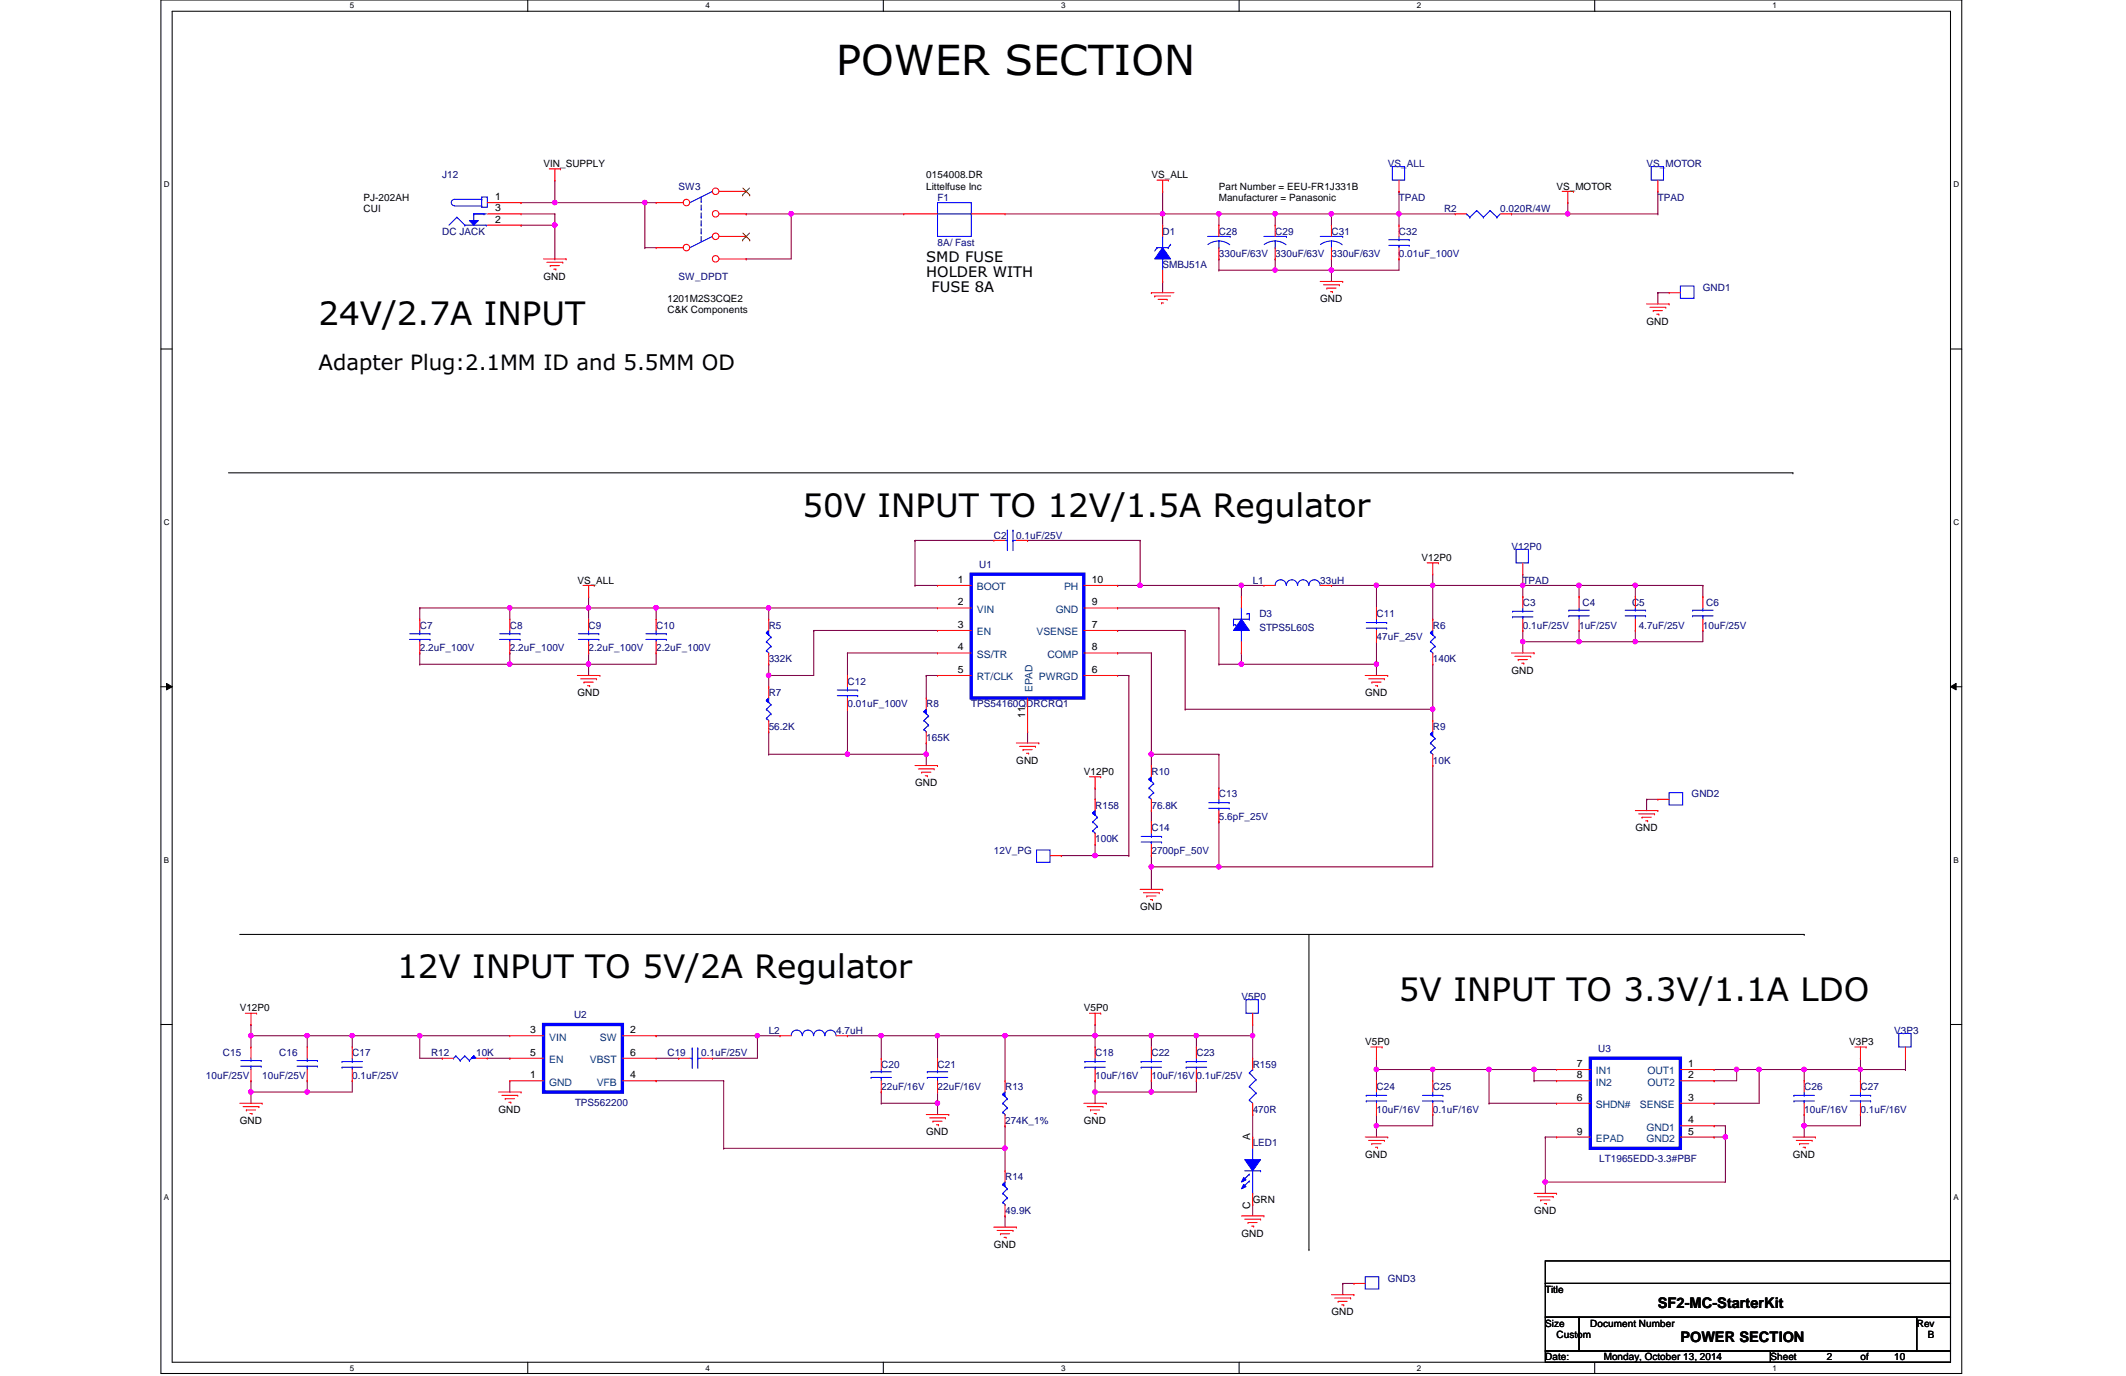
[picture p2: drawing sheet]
<svg xmlns="http://www.w3.org/2000/svg" width="432mm" height="279mm" viewBox="0 0 432 279" stroke-linecap="round" stroke-linejoin="round" font-family="sans-serif">
<defs><g id="words">
<text font-size="8.4" x="169.8" y="15.3">POWER SECTION</text>
<g font-size="6.6">
<text x="64.7" y="66">24V/2.7A INPUT</text>
<text x="163" y="104.9">50V INPUT TO 12V/1.5A Regulator</text>
<text x="80.7" y="198.6">12V INPUT TO 5V/2A Regulator</text>
<text x="284.1" y="203.2">5V INPUT TO 3.3V/1.1A LDO</text>
</g>
<text font-size="4.3" x="64.7" y="75.2">Adapter Plug:2.1MM ID and 5.5MM OD</text>
<g font-size="3">
<text x="188.1" y="53.3">SMD FUSE</text>
<text x="188.1" y="56.3">HOLDER WITH</text>
<text x="189.2" y="59.2">FUSE 8A</text>
<text x="336.7" y="265.6">SF2-MC-StarterKit</text>
<text x="341.3" y="272.5">POWER SECTION</text>
</g>
<g font-size="2.1">
<text x="100.6" y="40.6">1</text>
<text x="100.6" y="42.9">3</text>
<text x="100.6" y="45.2">2</text>
<text x="194.5" y="118.4">1</text>
<text x="221.7" y="118.4">10</text>
<text x="194.5" y="122.9">2</text>
<text x="221.7" y="122.9">9</text>
<text x="194.5" y="127.5">3</text>
<text x="221.7" y="127.5">7</text>
<text x="194.5" y="132.1">4</text>
<text x="194.5" y="136.7">5</text>
<text x="221.7" y="136.7">6</text>
<text x="221.7" y="132.1">8</text>
<text x="208.2" y="145.7" transform="rotate(-90 208.2 145.7)">11</text>
<text x="107.7" y="209.8">3</text>
<text x="128" y="209.8">2</text>
<text x="107.7" y="214.4">5</text>
<text x="128" y="214.4">6</text>
<text x="107.7" y="218.9">1</text>
<text x="128" y="218.9">4</text>
<text x="320.3" y="216.7">7</text>
<text x="320.3" y="218.9">8</text>
<text x="342.9" y="216.7">1</text>
<text x="342.9" y="218.9">2</text>
<text x="320.3" y="223.5">6</text>
<text x="342.9" y="223.5">3</text>
<text x="253.9" y="231.6" transform="rotate(-90 253.9 231.6)">A</text>
<text x="320.3" y="230.4">9</text>
<text x="342.9" y="228.1">4</text>
<text x="342.9" y="230.4">5</text>
<text x="253.9" y="245.4" transform="rotate(-90 253.9 245.4)">C</text>
</g>
<g font-size="2.1" fill="#004080">
<text x="198.4" y="119.8">BOOT</text>
<text x="216.1" y="119.8">PH</text>
<text x="198.4" y="124.4">VIN</text>
<text x="214.4" y="124.4">GND</text>
<text x="198.4" y="129">EN</text>
<text x="210.5" y="129">VSENSE</text>
<text x="198.4" y="133.6">SS/TR</text>
<text x="212.8" y="133.6">COMP</text>
<text x="198.4" y="138.1">RT/CLK</text>
<text x="209.7" y="140.6" transform="rotate(-90 209.7 140.6)">EPAD</text>
<text x="211" y="138.1">PWRGD</text>
<text x="111.5" y="211.3">VIN</text>
<text x="111.5" y="215.9">EN</text>
<text x="119.8" y="215.9">VBST</text>
<text x="121.8" y="211.3">SW</text>
<text x="111.5" y="220.4">GND</text>
<text x="121.2" y="220.4">VFB</text>
<text x="324.1" y="218.1">IN1</text>
<text x="324.1" y="220.4">IN2</text>
<text x="334.6" y="218.1">OUT1</text>
<text x="334.6" y="220.4">OUT2</text>
<text x="324.1" y="225">SHDN#</text>
<text x="333.1" y="225">SENSE</text>
<text x="324.1" y="231.9">EPAD</text>
<text x="334.4" y="229.6">GND1</text>
<text x="334.4" y="231.9">GND2</text>
</g>
<g font-size="2">
<text x="110.4" y="33.9">VIN_SUPPLY</text>
<text x="73.8" y="40.8">PJ-202AH</text>
<text x="188.1" y="36.2">0154008.DR</text>
<text x="188.1" y="38.5">Littelfuse Inc</text>
<text x="233.8" y="36.2">VS_ALL</text>
<text x="247.6" y="38.5">Part Number = EEU-FR1J331B</text>
<text x="247.6" y="40.8">Manufacturer = Panasonic</text>
<text x="316.1" y="38.5">VS_MOTOR</text>
<text x="73.8" y="43.1">CUI</text>
<text x="110.4" y="56.8">GND</text>
<text x="135.6" y="61.3">1201M2S3CQE2</text>
<text x="135.6" y="63.6">C&amp;K Components</text>
<text x="268.1" y="61.3">GND</text>
<text x="334.4" y="65.9">GND</text>
<text x="288.7" y="113.9">V12P0</text>
<text x="117.3" y="118.5">VS_ALL</text>
<text x="307" y="136.8">GND</text>
<text x="117.3" y="141.4">GND</text>
<text x="277.3" y="141.4">GND</text>
<text x="206.4" y="155.1">GND</text>
<text x="185.8" y="159.6">GND</text>
<text x="220.1" y="157.4">V12P0</text>
<text x="332.1" y="168.8">GND</text>
<text x="231.6" y="184.8">GND</text>
<text x="48.7" y="205.4">V12P0</text>
<text x="220.1" y="205.4">V5P0</text>
<text x="277.3" y="212.2">V5P0</text>
<text x="375.6" y="212.2">V3P3</text>
<text x="101.3" y="225.9">GND</text>
<text x="48.7" y="228.2">GND</text>
<text x="188.1" y="230.5">GND</text>
<text x="220.1" y="228.2">GND</text>
<text x="277.3" y="235.1">GND</text>
<text x="364.2" y="235.1">GND</text>
<text x="254.4" y="244.2">GRN</text>
<text x="252.1" y="251.1">GND</text>
<text x="311.6" y="246.5">GND</text>
<text x="201.8" y="253.4">GND</text>
<text x="313.9" y="262.5">Title</text>
<text x="270.4" y="267.1">GND</text>
<text x="313.9" y="269.4">Size</text>
<text x="323" y="269.4">Document Number</text>
<text x="389.3" y="269.4">Rev</text>
<text x="316.1" y="271.7">Custom</text>
<text x="391.6" y="271.7">B</text>
<text x="313.9" y="276.2">Date:</text>
<text x="325.8" y="276.2">Monday, October 13, 2014</text>
<text x="359.6" y="276.2">Sheet</text>
<text x="371" y="276.2">2</text>
<text x="377.9" y="276.2">of</text>
<text x="384.7" y="276.2">10</text>
</g>
<g font-size="2" fill="#000080">
<text x="281.9" y="33.9">VS_ALL</text>
<text x="334.4" y="33.9">VS_MOTOR</text>
<text x="89.8" y="36.2">J12</text>
<text x="137.8" y="38.5">SW3</text>
<text x="190.4" y="40.8">F1</text>
<text x="284.1" y="40.8">TPAD</text>
<text x="336.7" y="40.8">TPAD</text>
<text x="89.8" y="47.6">DC JACK</text>
<text x="236.1" y="47.6">D1</text>
<text x="247.6" y="47.6">C28</text>
<text x="259" y="47.6">C29</text>
<text x="270.4" y="47.6">C31</text>
<text x="284.1" y="47.6">C32</text>
<text x="293.3" y="43.1">R2</text>
<text x="304.7" y="43.1">0.020R/4W</text>
<text x="190.4" y="49.9">8A/ Fast</text>
<text x="247.6" y="52.2">330uF/63V</text>
<text x="259" y="52.2">330uF/63V</text>
<text x="270.4" y="52.2">330uF/63V</text>
<text x="284.1" y="52.2">0.01uF_100V</text>
<text x="137.8" y="56.8">SW_DPDT</text>
<text x="236.1" y="54.5">SMBJ51A</text>
<text x="345.9" y="59.1">GND1</text>
<text x="201.8" y="109.3">C2</text>
<text x="206.4" y="109.3">0.1uF/25V</text>
<text x="307" y="111.6">V12P0</text>
<text x="198.9" y="115.3">U1</text>
<text x="254.4" y="118.5">L1</text>
<text x="268.1" y="118.5">33uH</text>
<text x="309.3" y="118.5">TPAD</text>
<text x="255.8" y="125.3">D3</text>
<text x="279.6" y="125.3">C11</text>
<text x="309.3" y="123.1">C3</text>
<text x="321.4" y="123.1">C4</text>
<text x="331.5" y="123.1">C5</text>
<text x="346.5" y="123.1">C6</text>
<text x="85.3" y="127.6">C7</text>
<text x="103.5" y="127.6">C8</text>
<text x="119.5" y="127.6">C9</text>
<text x="133.3" y="127.6">C10</text>
<text x="156.1" y="127.6">R5</text>
<text x="255.8" y="128.1">STPS5L60S</text>
<text x="279.6" y="129.9">47uF_25V</text>
<text x="291" y="127.6">R6</text>
<text x="309.3" y="127.6">0.1uF/25V</text>
<text x="320.7" y="127.6">1uF/25V</text>
<text x="332.8" y="127.6">4.7uF/25V</text>
<text x="345.9" y="127.6">10uF/25V</text>
<text x="85.3" y="132.2">2.2uF_100V</text>
<text x="103.5" y="132.2">2.2uF_100V</text>
<text x="119.5" y="132.2">2.2uF_100V</text>
<text x="133.3" y="132.2">2.2uF_100V</text>
<text x="156.1" y="134.5">332K</text>
<text x="291" y="134.5">140K</text>
<text x="156.1" y="141.4">R7</text>
<text x="172.1" y="139.1">C12</text>
<text x="172.1" y="143.6">0.01uF_100V</text>
<text x="188.1" y="143.6">R8</text>
<text x="197.3" y="143.6">TPS54160QDRCRQ1</text>
<text x="156.1" y="148.2">56.2K</text>
<text x="291" y="148.2">R9</text>
<text x="188.1" y="150.5">165K</text>
<text x="291" y="155.1">10K</text>
<text x="233.8" y="157.4">R10</text>
<text x="247.6" y="161.9">C13</text>
<text x="343.6" y="161.9">GND2</text>
<text x="222.4" y="164.2">R158</text>
<text x="233.8" y="164.2">76.8K</text>
<text x="247.6" y="166.5">5.6pF_25V</text>
<text x="201.8" y="173.4">12V_PG</text>
<text x="222.4" y="171.1">100K</text>
<text x="233.8" y="168.8">C14</text>
<text x="233.8" y="173.4">2700pF_50V</text>
<text x="252.1" y="203.1">V5P0</text>
<text x="116.6" y="206.7">U2</text>
<text x="156.1" y="209.9">L2</text>
<text x="169.8" y="209.9">4.7uH</text>
<text x="384.7" y="209.9">V3P3</text>
<text x="45.3" y="214.5">C15</text>
<text x="56.7" y="214.5">C16</text>
<text x="71.5" y="214.5">C17</text>
<text x="87.5" y="214.5">R12</text>
<text x="96.7" y="214.5">10K</text>
<text x="135.6" y="214.5">C19</text>
<text x="142.4" y="214.5">0.1uF/25V</text>
<text x="222.4" y="214.5">C18</text>
<text x="233.8" y="214.5">C22</text>
<text x="243" y="214.5">C23</text>
<text x="324.6" y="213.6">U3</text>
<text x="41.8" y="219.1">10uF/25V</text>
<text x="53.3" y="219.1">10uF/25V</text>
<text x="71.5" y="219.1">0.1uF/25V</text>
<text x="179" y="216.8">C20</text>
<text x="179" y="221.4">22uF/16V</text>
<text x="190.4" y="216.8">C21</text>
<text x="190.4" y="221.4">22uF/16V</text>
<text x="204.1" y="221.4">R13</text>
<text x="222.4" y="219.1">10uF/16V</text>
<text x="233.8" y="219.1">10uF/16V0.1uF/25V</text>
<text x="254.4" y="216.8">R159</text>
<text x="279.6" y="221.4">C24</text>
<text x="291" y="221.4">C25</text>
<text x="366.4" y="221.4">C26</text>
<text x="377.9" y="221.4">C27</text>
<text x="116.8" y="224.6">TPS562200</text>
<text x="254.4" y="225.9">470R</text>
<text x="279.6" y="225.9">10uF/16V</text>
<text x="291" y="225.9">0.1uF/16V</text>
<text x="366.4" y="225.9">10uF/16V</text>
<text x="377.9" y="225.9">0.1uF/16V</text>
<text x="204.1" y="228.2">274K_1%</text>
<text x="254.4" y="232.8">LED1</text>
<text x="204.1" y="239.6">R14</text>
<text x="324.8" y="236">LT1965EDD-3.3#PBF</text>
<text x="204.1" y="246.5">49.9K</text>
<text x="281.9" y="260.2">GND3</text>
</g>
<g font-size="1.6">
<text x="71.1" y="1.7">5</text>
<text x="143.3" y="1.7">4</text>
<text x="215.5" y="1.7">3</text>
<text x="287.8" y="1.7">2</text>
<text x="360" y="1.7">1</text>
<text x="33.3" y="38">D</text>
<text x="396.7" y="38">D</text>
<text x="33.3" y="106.6">C</text>
<text x="396.7" y="106.6">C</text>
<text x="33.3" y="175.2">B</text>
<text x="396.7" y="175.2">B</text>
<text x="33.3" y="243.8">A</text>
<text x="396.7" y="243.8">A</text>
<text x="71.1" y="278.3">5</text>
<text x="143.3" y="278.3">4</text>
<text x="215.5" y="278.3">3</text>
<text x="287.8" y="278.3">2</text>
<text x="360" y="278.3">1</text>
</g>
</g></defs>
<path d="M32.7 0h365.7v278.9h-365.7zM35 2.3h361.2v274.3h-361.2z" fill="none" stroke="#000" stroke-width=".21"/>
<g fill="#fff">
<path d="M71.1 .3h.9v1.8h-.9z"/>
<path d="M71.1 276.9h.9v1.8h-.9z"/>
</g>
<path d="M107.2 0v2.3M107.2 276.6v2.3" fill="none" stroke="#000" stroke-width=".21"/>
<g fill="#fff">
<path d="M143.3 .3h.9v1.8h-.9z"/>
<path d="M143.3 276.9h.9v1.8h-.9z"/>
</g>
<path d="M179.4 0v2.3M179.4 276.6v2.3" fill="none" stroke="#000" stroke-width=".21"/>
<g fill="#fff">
<path d="M215.5 .3h.9v1.8h-.9z"/>
<path d="M215.5 276.9h.9v1.8h-.9z"/>
</g>
<path d="M251.7 0v2.3M251.7 276.6v2.3" fill="none" stroke="#000" stroke-width=".21"/>
<g fill="#fff">
<path d="M287.8 .3h.9v1.8h-.9z"/>
<path d="M287.8 276.9h.9v1.8h-.9z"/>
</g>
<path d="M323.9 0v2.3M323.9 276.6v2.3" fill="none" stroke="#000" stroke-width=".21"/>
<g fill="#fff">
<path d="M360 .3h.9v1.8h-.9z"/>
<path d="M360 276.9h.9v1.8h-.9z"/>
<path d="M33.3 36.6h1.1v1.8h-1.1z"/>
<path d="M396.7 36.6h1.2v1.8h-1.2z"/>
<path d="M33.3 105.2h1.1v1.8h-1.1z"/>
<path d="M396.7 105.2h1.2v1.8h-1.2z"/>
</g>
<path d="M32.7 70.9h2.3M396.2 70.9h2.2" fill="none" stroke="#000" stroke-width=".21"/>
<g fill="#fff">
<path d="M33.3 173.7h1v1.9h-1z"/>
<path d="M396.7 173.7h1.1v1.9h-1.1z"/>
</g>
<path d="M32.7 139.4h2.3M396.2 139.4h2.2" fill="none" stroke="#000" stroke-width=".21"/>
<path d="M33.8 138.8l1.2 .6-1.2 .7zM396.2 139.4l1.1-.6v1.3z" fill="#000"/>
<path d="M33.8 138.8l1.2 .6-1.2 .7zM396.2 139.4l1.1-.6v1.3z" fill="none" stroke="#000" stroke-width=".2"/>
<g fill="#fff">
<path d="M33.3 242.3h1v1.8h-1z"/>
<path d="M396.7 242.3h1.1v1.8h-1.1z"/>
</g>
<path d="M46.4 96h317.8M364.2 96h.1M48.7 189.7h317.7M265.9 189.7v64M366.4 189.7h.1M32.7 208h2.3M396.2 208h2.2M265.9 253.7h.1" fill="none" stroke="#000" stroke-width=".21"/>
<path d="M156.1 134.9h.1M156.1 123.4h.1M156.1 123.4v2.3M156.1 134.9v2.3M156.1 123.4h34.3" fill="none" stroke="#800040" stroke-width=".21"/>
<circle cx="156.1" cy="123.4" r=".45" fill="#f0f"/>
<circle cx="156.1" cy="123.4" r=".45" fill="none" stroke="#f0f" stroke-width=".21"/>
<path d="M119.5 121.2h.1M119.5 132.6h.1M119.5 134.9h.1M119.5 121.2v2.2M119.5 132.6v2.3M119.5 134.9h13.8M133.3 123.4h.1M133.3 123.4v2.3M133.3 123.4h22.8" fill="none" stroke="#800040" stroke-width=".21"/>
<circle cx="119.5" cy="134.8" r=".45" fill="#f0f"/>
<circle cx="119.5" cy="134.8" r=".45" fill="none" stroke="#f0f" stroke-width=".21"/>
<g fill="none" stroke="#800040" stroke-width=".21">
<path d="M133.3 132.6h.1M133.3 132.6v2.3M156.1 137.2h.1M165.3 128h.1M165.3 128v9.2h-9.2M165.3 128h25.1M172.1 132.6h.1M172.1 132.6h18.3M172.1 132.6v4.6M188.1 137.2h.1M188.1 137.2h2.3M188.1 137.2v4.5"/>
<path d="M156.1 148.6h.1M156.1 148.6v4.6M172.1 144h.1M172.1 153.2h.1M172.1 144v9.2M172.1 153.2h16M188.1 150.9h.1M188.1 153.2h.1M188.1 150.9v4.5"/>
</g>
<circle cx="188.1" cy="153.1" r=".45" fill="#f0f"/>
<circle cx="188.1" cy="153.1" r=".45" fill="none" stroke="#f0f" stroke-width=".21"/>
<g fill="none" stroke="#800040" stroke-width=".21">
<path d="M185.8 118.9h.1M185.8 109.7h.1M185.8 118.9h4.6M185.8 109.7v9.2M185.8 109.7h16M208.7 109.7h.1M208.7 109.7h22.9M231.6 109.7h.1M231.6 109.7v9.2M252.1 118.9h.1M252.1 118.9h4.6M252.1 118.9v2.3"/>
<path d="M227 123.4h.1M227 123.4h20.6M247.6 123.4h.1M247.6 134.9h.1M247.6 123.4v11.5M247.6 134.9h32M252.1 132.6h.1M252.1 134.9h.1M252.1 132.6v2.3M208.7 148.6h.1M208.7 148.6v2.3"/>
</g>
<circle cx="279.5" cy="134.8" r=".45" fill="#f0f"/>
<circle cx="279.5" cy="134.8" r=".45" fill="none" stroke="#f0f" stroke-width=".21"/>
<circle cx="252.1" cy="134.8" r=".45" fill="#f0f"/>
<circle cx="252.1" cy="134.8" r=".45" fill="none" stroke="#f0f" stroke-width=".21"/>
<path d="M291 118.9h.1M291 118.9h18.3" fill="none" stroke="#800040" stroke-width=".21"/>
<circle cx="309.3" cy="118.8" r=".45" fill="#f0f"/>
<circle cx="309.3" cy="118.8" r=".45" fill="none" stroke="#f0f" stroke-width=".21"/>
<circle cx="291" cy="118.8" r=".45" fill="#f0f"/>
<circle cx="291" cy="118.8" r=".45" fill="none" stroke="#f0f" stroke-width=".21"/>
<path d="M279.6 118.9h.1M279.6 118.9v4.5" fill="none" stroke="#800040" stroke-width=".21"/>
<circle cx="279.5" cy="118.8" r=".45" fill="#f0f"/>
<circle cx="279.5" cy="118.8" r=".45" fill="none" stroke="#f0f" stroke-width=".21"/>
<path d="M227 132.6h.1M227 132.6h6.8M233.8 132.6h.1M233.8 132.6v20.6M279.6 130.3h.1M279.6 134.9h.1M279.6 130.3v6.9" fill="none" stroke="#800040" stroke-width=".21"/>
<circle cx="233.8" cy="153.1" r=".45" fill="#f0f"/>
<circle cx="233.8" cy="153.1" r=".45" fill="none" stroke="#f0f" stroke-width=".21"/>
<path d="M233.8 153.2h.1M233.8 153.2h13.8M247.6 153.2h.1M247.6 153.2v6.8M233.8 164.6h.1M233.8 173.7h.1M233.8 164.6v2.3M233.8 173.7v2.3M247.6 166.9h.1M247.6 176h.1M247.6 166.9v9.1M247.6 176h43.4" fill="none" stroke="#800040" stroke-width=".21"/>
<circle cx="247.5" cy="176" r=".45" fill="#f0f"/>
<circle cx="247.5" cy="176" r=".45" fill="none" stroke="#f0f" stroke-width=".21"/>
<path d="M233.8 176h.1M233.8 176v4.6" fill="none" stroke="#800040" stroke-width=".21"/>
<circle cx="233.8" cy="176" r=".45" fill="#f0f"/>
<circle cx="233.8" cy="176" r=".45" fill="none" stroke="#f0f" stroke-width=".21"/>
<path d="M227 128h.1M227 128h13.7M240.7 128h.1M240.7 128v16M291 134.9h.1M291 134.9v9.1h-50.3M240.7 144h.1" fill="none" stroke="#800040" stroke-width=".21"/>
<circle cx="291" cy="144" r=".45" fill="#f0f"/>
<circle cx="291" cy="144" r=".45" fill="none" stroke="#f0f" stroke-width=".21"/>
<path d="M291 118.9h.1M291 116.6v2.3M156.1 153.2h.1M156.1 153.2h16M291 155.4h.1M291 155.4v20.6M233.8 176h.1M233.8 176h13.8" fill="none" stroke="#800040" stroke-width=".21"/>
<circle cx="172.1" cy="153.1" r=".45" fill="#f0f"/>
<circle cx="172.1" cy="153.1" r=".45" fill="none" stroke="#f0f" stroke-width=".21"/>
<path d="M119.5 123.4h.1M119.5 123.4h13.8" fill="none" stroke="#800040" stroke-width=".21"/>
<circle cx="133.2" cy="123.4" r=".45" fill="#f0f"/>
<circle cx="133.2" cy="123.4" r=".45" fill="none" stroke="#f0f" stroke-width=".21"/>
<circle cx="119.5" cy="123.4" r=".45" fill="#f0f"/>
<circle cx="119.5" cy="123.4" r=".45" fill="none" stroke="#f0f" stroke-width=".21"/>
<path d="M103.5 123.4h.1M103.5 123.4v2.3" fill="none" stroke="#800040" stroke-width=".21"/>
<circle cx="103.5" cy="123.4" r=".45" fill="#f0f"/>
<circle cx="103.5" cy="123.4" r=".45" fill="none" stroke="#f0f" stroke-width=".21"/>
<path d="M103.5 132.6h.1M103.5 132.6v2.3" fill="none" stroke="#800040" stroke-width=".21"/>
<circle cx="103.5" cy="134.8" r=".45" fill="#f0f"/>
<circle cx="103.5" cy="134.8" r=".45" fill="none" stroke="#f0f" stroke-width=".21"/>
<path d="M309.3 118.9h.1M309.3 116.6v2.3M309.3 118.9h11.4M85.3 123.4h.1M85.3 132.6h.1M85.3 123.4v2.3M85.3 132.6v2.3M309.3 130.3h.1M309.3 130.3v2.3M309.3 130.3h11.4" fill="none" stroke="#800040" stroke-width=".21"/>
<circle cx="309.3" cy="130.3" r=".45" fill="#f0f"/>
<circle cx="309.3" cy="130.3" r=".45" fill="none" stroke="#f0f" stroke-width=".21"/>
<path d="M309.3 128h.1M309.3 128v2.3M320.7 128h.1M320.7 128v2.3" fill="none" stroke="#800040" stroke-width=".21"/>
<circle cx="320.7" cy="130.3" r=".45" fill="#f0f"/>
<circle cx="320.7" cy="130.3" r=".45" fill="none" stroke="#f0f" stroke-width=".21"/>
<path d="M332.1 118.9h.1M332.1 118.9v2.3M332.1 118.9h13.8M345.9 118.9h.1M345.9 118.9v2.3M332.1 128h.1M332.1 128v2.3M345.9 128h.1M345.9 128v2.3" fill="none" stroke="#800040" stroke-width=".21"/>
<circle cx="332.1" cy="118.8" r=".45" fill="#f0f"/>
<circle cx="332.1" cy="118.8" r=".45" fill="none" stroke="#f0f" stroke-width=".21"/>
<path d="M332.1 130.3h.1M332.1 130.3h13.8" fill="none" stroke="#800040" stroke-width=".21"/>
<circle cx="332.1" cy="130.3" r=".45" fill="#f0f"/>
<circle cx="332.1" cy="130.3" r=".45" fill="none" stroke="#f0f" stroke-width=".21"/>
<path d="M227 118.9h.1M227 118.9h4.6M320.7 118.9h.1M320.7 118.9h11.4M85.3 123.4h.1M85.3 123.4h18.2M320.7 130.3h.1M320.7 130.3h11.4" fill="none" stroke="#800040" stroke-width=".21"/>
<circle cx="231.5" cy="118.8" r=".45" fill="#f0f"/>
<circle cx="231.5" cy="118.8" r=".45" fill="none" stroke="#f0f" stroke-width=".21"/>
<path d="M105.8 45.7h.1M105.8 45.7h6.9v6.9M112.7 52.6h.1M284.1 43.4h.1M284.1 43.4h11.5M270.4 118.9h.1M270.4 118.9h9.2M85.3 134.9h.1M85.3 134.9h18.2" fill="none" stroke="#800040" stroke-width=".21"/>
<circle cx="112.7" cy="45.7" r=".45" fill="#f0f"/>
<circle cx="112.7" cy="45.7" r=".45" fill="none" stroke="#f0f" stroke-width=".21"/>
<path d="M204.1 43.4h32M236.1 43.4h.1" fill="none" stroke="#800040" stroke-width=".21"/>
<circle cx="236.1" cy="43.4" r=".45" fill="#f0f"/>
<circle cx="236.1" cy="43.4" r=".45" fill="none" stroke="#f0f" stroke-width=".21"/>
<path d="M112.7 41.1h.1M112.7 41.1h18.3M236.1 43.4h.1M236.1 57.1h.1M236.1 43.4v2.3M236.1 57.1v2.3" fill="none" stroke="#800040" stroke-width=".21"/>
<circle cx="131" cy="41.1" r=".45" fill="#f0f"/>
<circle cx="131" cy="41.1" r=".45" fill="none" stroke="#f0f" stroke-width=".21"/>
<circle cx="112.7" cy="41.1" r=".45" fill="#f0f"/>
<circle cx="112.7" cy="41.1" r=".45" fill="none" stroke="#f0f" stroke-width=".21"/>
<path d="M236.1 38.9h.1M236.1 38.9v4.5M307 43.4h.1M318.4 41.1h.1M318.4 41.1v2.3h-11.4" fill="none" stroke="#800040" stroke-width=".21"/>
<circle cx="318.4" cy="43.4" r=".45" fill="#f0f"/>
<circle cx="318.4" cy="43.4" r=".45" fill="none" stroke="#f0f" stroke-width=".21"/>
<path d="M51 208h.1M51 210.3h.1M51 208v4.6M85.3 210.3h.1M85.3 210.3h18.2" fill="none" stroke="#800040" stroke-width=".21"/>
<circle cx="50.9" cy="210.3" r=".45" fill="#f0f"/>
<circle cx="50.9" cy="210.3" r=".45" fill="none" stroke="#f0f" stroke-width=".21"/>
<path d="M62.4 219.5h.1M62.4 219.5v2.2M51 221.7h.1M51 221.7v2.3M62.4 221.7h.1M62.4 221.7h9.1" fill="none" stroke="#800040" stroke-width=".21"/>
<circle cx="62.4" cy="221.7" r=".45" fill="#f0f"/>
<circle cx="62.4" cy="221.7" r=".45" fill="none" stroke="#f0f" stroke-width=".21"/>
<path d="M62.4 210.3h.1M62.4 210.3v2.3" fill="none" stroke="#800040" stroke-width=".21"/>
<circle cx="62.4" cy="210.3" r=".45" fill="#f0f"/>
<circle cx="62.4" cy="210.3" r=".45" fill="none" stroke="#f0f" stroke-width=".21"/>
<path d="M51 210.3h.1M51 210.3h11.4M71.5 219.5h.1M71.5 210.3h.1M71.5 210.3v2.3M71.5 219.5v2.2" fill="none" stroke="#800040" stroke-width=".21"/>
<circle cx="71.5" cy="210.3" r=".45" fill="#f0f"/>
<circle cx="71.5" cy="210.3" r=".45" fill="none" stroke="#f0f" stroke-width=".21"/>
<path d="M62.4 210.3h.1M62.4 210.3h9.1M133.3 214.9h4.5M137.8 214.9h.1M144.7 214.9h.1M153.8 210.3h.1M153.8 210.3v4.6h-9.1" fill="none" stroke="#800040" stroke-width=".21"/>
<circle cx="153.8" cy="210.3" r=".45" fill="#f0f"/>
<circle cx="153.8" cy="210.3" r=".45" fill="none" stroke="#f0f" stroke-width=".21"/>
<path d="M133.3 210.3h.1M133.3 210.3h25.1M158.4 210.3h.1M179 210.3h.1M179 210.3v4.6M190.4 210.3h.1M190.4 210.3h13.7" fill="none" stroke="#800040" stroke-width=".21"/>
<circle cx="179" cy="210.3" r=".45" fill="#f0f"/>
<circle cx="179" cy="210.3" r=".45" fill="none" stroke="#f0f" stroke-width=".21"/>
<path d="M190.4 210.3h.1M190.4 210.3v4.6" fill="none" stroke="#800040" stroke-width=".21"/>
<circle cx="190.4" cy="210.3" r=".45" fill="#f0f"/>
<circle cx="190.4" cy="210.3" r=".45" fill="none" stroke="#f0f" stroke-width=".21"/>
<path d="M190.4 224h.1M190.4 224v2.3" fill="none" stroke="#800040" stroke-width=".21"/>
<circle cx="190.4" cy="224" r=".45" fill="#f0f"/>
<circle cx="190.4" cy="224" r=".45" fill="none" stroke="#f0f" stroke-width=".21"/>
<g fill="none" stroke="#800040" stroke-width=".21">
<path d="M133.3 219.5h.1M133.3 219.5h13.7M147 219.5h.1M147 219.5v13.7M204.1 210.3h.1M204.1 210.3v9.2M147 233.2h.1M147 233.2h57.1M179 224h.1M179 221.7h.1M179 221.7v2.3M190.4 221.7h.1"/>
<path d="M190.4 221.7v2.3h-11.4M204.1 233.2h.1M204.1 233.2v4.5"/>
</g>
<circle cx="204.1" cy="233.1" r=".45" fill="#f0f"/>
<circle cx="204.1" cy="233.1" r=".45" fill="none" stroke="#f0f" stroke-width=".21"/>
<path d="M204.1 210.3h.1M222.4 208h.1M222.4 208v2.3h-18.3M204.1 228.6h.1M204.1 228.6v4.6" fill="none" stroke="#800040" stroke-width=".21"/>
<circle cx="222.4" cy="210.3" r=".45" fill="#f0f"/>
<circle cx="222.4" cy="210.3" r=".45" fill="none" stroke="#f0f" stroke-width=".21"/>
<circle cx="204.1" cy="210.3" r=".45" fill="#f0f"/>
<circle cx="204.1" cy="210.3" r=".45" fill="none" stroke="#f0f" stroke-width=".21"/>
<path d="M85.3 210.3h.1M85.3 210.3v4.6h4.5M89.8 214.9h.1M99 214.9h4.5M103.5 219.5h.1M103.5 214.9h.1M103.5 219.5v2.2M204.1 246.9h.1M204.1 246.9v2.3" fill="none" stroke="#800040" stroke-width=".21"/>
<circle cx="85.2" cy="210.3" r=".45" fill="#f0f"/>
<circle cx="85.2" cy="210.3" r=".45" fill="none" stroke="#f0f" stroke-width=".21"/>
<path d="M71.5 210.3h.1M71.5 210.3h13.8M222.4 210.3h.1M222.4 210.3v2.3M233.8 219.5h.1M233.8 219.5v2.2M222.4 221.7h.1M222.4 221.7v2.3" fill="none" stroke="#800040" stroke-width=".21"/>
<circle cx="233.8" cy="221.7" r=".45" fill="#f0f"/>
<circle cx="233.8" cy="221.7" r=".45" fill="none" stroke="#f0f" stroke-width=".21"/>
<path d="M233.8 210.3h.1M233.8 210.3v2.3" fill="none" stroke="#800040" stroke-width=".21"/>
<circle cx="233.8" cy="210.3" r=".45" fill="#f0f"/>
<circle cx="233.8" cy="210.3" r=".45" fill="none" stroke="#f0f" stroke-width=".21"/>
<path d="M222.4 210.3h.1M222.4 210.3h11.4M243 219.5h.1M243 210.3h.1M243 219.5v2.2h-9.2M243 210.3v2.3M233.8 221.7h.1" fill="none" stroke="#800040" stroke-width=".21"/>
<circle cx="243" cy="210.3" r=".45" fill="#f0f"/>
<circle cx="243" cy="210.3" r=".45" fill="none" stroke="#f0f" stroke-width=".21"/>
<path d="M51 219.5h.1M51 219.5v2.2M233.8 210.3h.1M233.8 210.3h9.2" fill="none" stroke="#800040" stroke-width=".21"/>
<circle cx="50.9" cy="221.7" r=".45" fill="#f0f"/>
<circle cx="50.9" cy="221.7" r=".45" fill="none" stroke="#f0f" stroke-width=".21"/>
<path d="M222.4 219.5h.1M222.4 219.5v2.2M51 221.7h.1M51 221.7h11.4" fill="none" stroke="#800040" stroke-width=".21"/>
<circle cx="222.4" cy="221.7" r=".45" fill="#f0f"/>
<circle cx="222.4" cy="221.7" r=".45" fill="none" stroke="#f0f" stroke-width=".21"/>
<path d="M172.1 210.3h.1M172.1 210.3h18.3M179 210.3h.1M279.6 214.9h.1M279.6 217.2h.1M279.6 214.9v4.6M279.6 217.2h11.4M222.4 221.7h.1M222.4 221.7h11.4M279.6 228.6h.1M279.6 228.6v2.3M279.6 228.6h11.4" fill="none" stroke="#800040" stroke-width=".21"/>
<circle cx="291" cy="217.1" r=".45" fill="#f0f"/>
<circle cx="291" cy="217.1" r=".45" fill="none" stroke="#f0f" stroke-width=".21"/>
<circle cx="279.5" cy="217.1" r=".45" fill="#f0f"/>
<circle cx="279.5" cy="217.1" r=".45" fill="none" stroke="#f0f" stroke-width=".21"/>
<path d="M291 217.2h.1M291 217.2v2.3M279.6 226.3h.1M279.6 226.3v2.3M291 226.3h.1M291 226.3v2.3" fill="none" stroke="#800040" stroke-width=".21"/>
<circle cx="279.5" cy="228.6" r=".45" fill="#f0f"/>
<circle cx="279.5" cy="228.6" r=".45" fill="none" stroke="#f0f" stroke-width=".21"/>
<g fill="none" stroke="#800040" stroke-width=".21">
<path d="M291 217.2h.1M291 217.2h11.4M302.4 217.2h.1M302.4 217.2v6.8M311.6 219.5h.1M311.6 217.2h.1M311.6 217.2h4.5M311.6 219.5h4.5M311.6 217.2v2.3M302.4 224h.1M302.4 224h13.7M313.9 230.9h.1"/>
<path d="M313.9 230.9h2.2M313.9 240h.1M313.9 240v2.3M313.9 240h36.5"/>
</g>
<circle cx="313.8" cy="240" r=".45" fill="#f0f"/>
<circle cx="313.8" cy="240" r=".45" fill="none" stroke="#f0f" stroke-width=".21"/>
<path d="M350.4 230.9h.1M350.4 230.9v9.1" fill="none" stroke="#800040" stroke-width=".21"/>
<circle cx="350.4" cy="230.9" r=".45" fill="#f0f"/>
<circle cx="350.4" cy="230.9" r=".45" fill="none" stroke="#f0f" stroke-width=".21"/>
<path d="M366.4 217.2h.1M366.4 217.2v2.3M377.9 214.9h.1M377.9 214.9v2.3M348.1 230.9h.1M348.1 228.6h.1M348.1 228.6h2.3M350.4 228.6h.1M350.4 228.6v2.3h-2.3" fill="none" stroke="#800040" stroke-width=".21"/>
<circle cx="366.4" cy="217.1" r=".45" fill="#f0f"/>
<circle cx="366.4" cy="217.1" r=".45" fill="none" stroke="#f0f" stroke-width=".21"/>
<path d="M366.4 228.6h.1M366.4 228.6v2.3M366.4 228.6h11.5" fill="none" stroke="#800040" stroke-width=".21"/>
<circle cx="366.4" cy="228.6" r=".45" fill="#f0f"/>
<circle cx="366.4" cy="228.6" r=".45" fill="none" stroke="#f0f" stroke-width=".21"/>
<g fill="none" stroke="#800040" stroke-width=".21">
<path d="M348.1 219.5h.1M348.1 217.2h.1M348.1 217.2h9.2M352.7 217.2h.1M352.7 217.2v2.3h-4.6M357.3 217.2h.1M357.3 217.2v6.8h-9.2M366.4 217.2h.1M366.4 217.2h11.5M377.9 217.2h.1M377.9 217.2v2.3M348.1 224h.1"/>
<path d="M366.4 226.3h.1M366.4 226.3v2.3M377.9 226.3h.1M377.9 226.3v2.3"/>
</g>
<circle cx="357.3" cy="217.1" r=".45" fill="#f0f"/>
<circle cx="357.3" cy="217.1" r=".45" fill="none" stroke="#f0f" stroke-width=".21"/>
<circle cx="352.7" cy="217.1" r=".45" fill="#f0f"/>
<circle cx="352.7" cy="217.1" r=".45" fill="none" stroke="#f0f" stroke-width=".21"/>
<path d="M302.4 217.2h.1M302.4 217.2h9.2" fill="none" stroke="#800040" stroke-width=".21"/>
<circle cx="311.5" cy="217.1" r=".45" fill="#f0f"/>
<circle cx="311.5" cy="217.1" r=".45" fill="none" stroke="#f0f" stroke-width=".21"/>
<circle cx="302.4" cy="217.1" r=".45" fill="#f0f"/>
<circle cx="302.4" cy="217.1" r=".45" fill="none" stroke="#f0f" stroke-width=".21"/>
<path d="M231.6 118.9h.1M231.6 118.9h20.5M103.5 134.9h.1M103.5 134.9h16M119.5 134.9h.1M119.5 134.9v2.3M313.9 230.9h.1M313.9 230.9v9.1" fill="none" stroke="#800040" stroke-width=".21"/>
<circle cx="252.1" cy="118.8" r=".45" fill="#f0f"/>
<circle cx="252.1" cy="118.8" r=".45" fill="none" stroke="#f0f" stroke-width=".21"/>
<path d="M279.6 118.9h.1M279.6 118.9h11.4M103.5 123.4h.1M103.5 123.4h16M119.5 123.4h.1M119.5 123.4v2.3M156.1 137.2h.1M156.1 137.2v2.2M233.8 153.2h.1M233.8 153.2v2.2" fill="none" stroke="#800040" stroke-width=".21"/>
<circle cx="156.1" cy="137.1" r=".45" fill="#f0f"/>
<circle cx="156.1" cy="137.1" r=".45" fill="none" stroke="#f0f" stroke-width=".21"/>
<path d="M112.7 36.6h.1M112.7 36.6v4.5h-6.9M105.8 41.1h.1M151.6 43.4h.1M151.6 43.4h9.1M247.6 43.4h.1M247.6 43.4v2.3M291 144h.1M291 144v2.3M357.3 217.2h.1M357.3 217.2h9.1" fill="none" stroke="#800040" stroke-width=".21"/>
<circle cx="247.5" cy="43.4" r=".45" fill="#f0f"/>
<circle cx="247.5" cy="43.4" r=".45" fill="none" stroke="#f0f" stroke-width=".21"/>
<path d="M247.6 43.4h.1M247.6 43.4h11.4M259 43.4h.1M259 43.4v2.3M270.4 43.4h.1M270.4 43.4h13.7M270.4 43.4v2.3" fill="none" stroke="#800040" stroke-width=".21"/>
<circle cx="284.1" cy="43.4" r=".45" fill="#f0f"/>
<circle cx="284.1" cy="43.4" r=".45" fill="none" stroke="#f0f" stroke-width=".21"/>
<path d="M259 54.9h.1M259 54.9h11.4" fill="none" stroke="#800040" stroke-width=".21"/>
<circle cx="270.4" cy="54.8" r=".45" fill="#f0f"/>
<circle cx="270.4" cy="54.8" r=".45" fill="none" stroke="#f0f" stroke-width=".21"/>
<circle cx="259" cy="54.8" r=".45" fill="#f0f"/>
<circle cx="259" cy="54.8" r=".45" fill="none" stroke="#f0f" stroke-width=".21"/>
<g fill="none" stroke="#800040" stroke-width=".21">
<path d="M247.6 52.6h.1M247.6 54.9h.1M247.6 52.6v2.3M259 52.6h.1M259 43.4h.1M259 52.6v2.3h-11.4M259 43.4h11.4M270.4 52.6h.1M270.4 54.9h.1M270.4 52.6v4.5M284.1 43.4h.1M284.1 52.6h.1"/>
<path d="M284.1 52.6v2.3h-13.7M284.1 43.4v2.3"/>
</g>
<circle cx="270.4" cy="43.4" r=".45" fill="#f0f"/>
<circle cx="270.4" cy="43.4" r=".45" fill="none" stroke="#f0f" stroke-width=".21"/>
<circle cx="259" cy="43.4" r=".45" fill="#f0f"/>
<circle cx="259" cy="43.4" r=".45" fill="none" stroke="#f0f" stroke-width=".21"/>
<path d="M236.1 43.4h.1M236.1 43.4h11.5M254.4 210.3h.1M254.4 210.3v4.6M254.4 226.3h.1M254.4 226.3v4.6" fill="none" stroke="#800040" stroke-width=".21"/>
<circle cx="254.4" cy="210.3" r=".45" fill="#f0f"/>
<circle cx="254.4" cy="210.3" r=".45" fill="none" stroke="#f0f" stroke-width=".21"/>
<path d="M227 137.2h2.3M229.3 137.2h.1M229.3 137.2v36.5M215.6 173.7h.1M215.6 173.7h13.7M222.4 173.7h.1M222.4 171.4h.1M222.4 160h.1M222.4 160v2.3M222.4 171.4v2.3M229.3 173.7h.1" fill="none" stroke="#800040" stroke-width=".21"/>
<circle cx="222.4" cy="173.7" r=".45" fill="#f0f"/>
<circle cx="222.4" cy="173.7" r=".45" fill="none" stroke="#f0f" stroke-width=".21"/>
<path d="M284.1 38.9h.1M284.1 38.9v4.5M336.7 38.9h.1M336.7 38.9v4.5M318.4 43.4h18.3M336.7 43.4h.1M320.7 118.9v2.3M320.7 121.2h.1M243 210.3h.1M243 210.3h11.4M254.4 244.6h.1M254.4 244.6v2.3" fill="none" stroke="#800040" stroke-width=".21"/>
<circle cx="320.7" cy="118.8" r=".45" fill="#f0f"/>
<circle cx="320.7" cy="118.8" r=".45" fill="none" stroke="#f0f" stroke-width=".21"/>
<path d="M291 118.9v6.8M309.3 118.9v2.3M291 125.7h.1M309.3 121.2h.1M254.4 210.3h.1M254.4 208v2.3M377.9 217.2h9.1M387 217.2h.1M387 214.9v2.3" fill="none" stroke="#800040" stroke-width=".21"/>
<circle cx="377.8" cy="217.1" r=".45" fill="#f0f"/>
<circle cx="377.8" cy="217.1" r=".45" fill="none" stroke="#f0f" stroke-width=".21"/>
<g fill="none" stroke="#800040" stroke-width=".21">
<path d="M131 50.3h.1M131 41.1h.1M131 50.3h2.3M131 41.1v9.2M131 41.1h2.3M151.6 52.6h.1M160.7 43.4h.1M160.7 43.4v9.2h-9.1M160.7 43.4h22.9M336.7 59.4h.1M336.7 59.4v2.3M336.7 59.4h2.3"/>
<path d="M334.4 162.3h.1M334.4 162.3v2.3M334.4 162.3h2.3M272.7 260.6h.1M272.7 260.6v2.3M272.7 260.6h2.3"/>
</g>
<circle cx="160.7" cy="43.4" r=".45" fill="#f0f"/>
<circle cx="160.7" cy="43.4" r=".45" fill="none" stroke="#f0f" stroke-width=".21"/>
<path d="M105.8 43.4h6.9M112.7 43.4h.1M112.7 45.7h.1M112.7 43.4v2.3" fill="none" stroke="#800040" stroke-width=".21"/>
<g fill="none" stroke="#f00" stroke-width=".21">
<path d="M111.5 34.3h2.3M112.7 36.6h.1M112.7 34.3v2.3M113.8 34.3h.1M235 36.6h2.3M236.1 38.9h.1M236.1 36.6v2.3M237.3 36.6h.1M317.3 38.9h2.3M318.4 38.9v2.2M319.6 38.9h.1M110.4 52.6h4.6"/>
<path d="M111.1 53.3h3.2M111.8 53.9h.1M111.8 53.9h1.8M112.5 54.7h.4M112.9 54.7h.1M114.3 53.3h.1M115 52.6h.1M233.8 59.4h.1M233.8 59.4h4.6M247.6 45.7h.1M247.6 52.6h.1M247.6 45.7v2.3"/>
<path d="M247.6 50.3v2.3M268.1 57.1h4.6M268.8 57.8h3.2M269.5 58.5h.1M269.5 58.5h1.9M270.2 59.2h.4M270.6 59.2h.1M272 57.8h.1M272.7 57.1h.1M318.4 41.1h.1M234.5 60.1h.1M234.5 60.1h3.2"/>
<path d="M235.2 60.8h1.9M235.9 61.5h.1M235.9 61.5h.4M237.1 60.8h.1M334.4 61.7h4.6M335.1 62.4h3.2M335.8 63.1h.1M335.8 63.1h1.9M336.5 63.8h.4M336.9 63.8h.1M338.3 62.4h.1M339 61.7h.1"/>
<path d="M118.4 118.9h2.3M119.5 118.9v2.3M120.7 118.9h.1M289.9 114.3h2.2M291 116.6h.1M291 114.3v2.3M292.1 114.3h.1M117.3 137.2h4.5M117.9 137.8h3.3M118.6 138.5h.1M118.6 138.5h1.9M119.3 139.2h.5"/>
<path d="M119.5 121.2h.1M119.8 139.2h.1M121.2 137.8h.1M121.8 137.2h.1M277.3 137.2h4.6M278 137.8h3.2M278.6 138.5h.1M278.6 138.5h1.9M279.4 139.2h.4M279.8 139.2h.1M281.2 137.8h.1M281.9 137.2h.1"/>
<path d="M307 132.6h4.6M307.7 133.3h3.2M308.4 133.9h.1M308.4 133.9h1.8M309.1 134.7h.4M309.5 134.7h.1M310.9 133.3h.1M311.6 132.6h.1M185.8 155.4h4.6M186.5 156.1h3.2M187.2 156.8h.1M187.2 156.8h1.9"/>
<path d="M187.9 157.5h.4M188.3 157.5h.1M189.7 156.1h.1M190.4 155.4h.1M206.4 150.9h4.6M207.1 151.6h3.2M207.8 152.2h.1M207.8 152.2h1.8M208.5 153h.4M208.9 153h.1M210.3 151.6h.1M211 150.9h.1"/>
<path d="M221.3 157.7h2.3M222.4 157.7v2.3M223.6 157.7h.1M213.3 173.7h2.3M215.6 173.7h.1M222.4 160h.1M332.1 164.6h4.6M332.8 165.3h3.2M333.5 165.9h.1M333.5 165.9h1.9M334.2 166.7h.4M334.6 166.7h.1"/>
<path d="M336 165.3h.1M336.7 164.6h.1M336.7 162.3h.1M336.7 162.3h2.3M231.6 180.6h4.5M232.2 181.3h3.3M232.9 181.9h.1M232.9 181.9h1.9M233.6 182.7h.5M234.1 182.7h.1M235.5 181.3h.1M236.1 180.6h.1"/>
<path d="M49.8 205.7h2.3M51 208h.1M51 205.7v2.3M52.1 205.7h.1M221.3 205.7h2.3M222.4 208h.1M222.4 205.7v2.3M223.6 205.7h.1M278.4 212.6h2.3M279.6 214.9h.1M279.6 212.6v2.3M280.7 212.6h.1"/>
<path d="M376.7 212.6h2.3M377.9 214.9h.1M377.9 212.6v2.3M379 212.6h.1M48.7 224h4.6M49.4 224.7h3.2M50 225.4h.1M50 225.4h1.9M50.8 226.1h.4M51.2 226.1h.1M52.6 224.7h.1M53.3 224h.1"/>
<path d="M101.3 221.7h4.5M101.9 222.4h3.3M102.6 223.1h.1M102.6 223.1h1.9M103.3 223.8h.5M103.8 223.8h.1M105.2 222.4h.1M105.8 221.7h.1M188.1 226.3h4.6M188.8 227h3.2M189.5 227.7h.1M189.5 227.7h1.8"/>
<path d="M190.2 228.4h.4M190.6 228.4h.1M192 227h.1M192.7 226.3h.1M220.1 224h4.6M220.8 224.7h3.2M221.5 225.4h.1M221.5 225.4h1.9M222.2 226.1h.4M222.6 226.1h.1M224 224.7h.1M224.7 224h.1"/>
<path d="M277.3 230.9h4.6M278 231.6h3.2M278.6 232.2h.1M278.6 232.2h1.9M279.4 233h.4M279.8 233h.1M281.2 231.6h.1M281.9 230.9h.1M364.2 230.9h4.5M364.8 231.6h3.2M365.5 232.2h.1M365.5 232.2h1.9"/>
<path d="M366.2 233h.4M366.6 233h.1M368 231.6h.1M368.7 230.9h.1M201.8 249.2h4.6M202.5 249.9h3.2M203.2 250.5h.1M203.2 250.5h1.9M203.9 251.2h.4M204.3 251.2h.1M205.7 249.9h.1M206.4 249.2h.1"/>
<path d="M252.1 246.9h4.6M252.8 247.6h3.2M253.5 248.2h.1M253.5 248.2h1.9M254.2 249h.4M254.6 249h.1M256 247.6h.1M256.7 246.9h.1M311.6 242.3h4.5M312.3 243h3.2M312.9 243.7h.1M312.9 243.7h1.9"/>
<path d="M313.6 244.4h.5M314.1 244.4h.1M315.5 243h.1M316.1 242.3h.1M270.4 262.9h4.6M271.1 263.6h3.2M271.8 264.2h.1M271.8 264.2h1.8M272.5 265h.4M272.9 265h.1M274.3 263.6h.1M275 262.9h.1"/>
</g>
<path d="M313.9 256h82.3v4.6h-82.3zM313.9 260.6h82.3v6.9h-82.3zM313.9 267.5h6.8v6.8h-6.8zM313.9 274.3h45.7v2.3h-45.7zM320.7 267.5h68.6v6.8h-68.6zM359.6 274.3h36.6v2.3h-36.6zM389.3 267.5h6.9v6.8h-6.9z" fill="none" stroke="#000" stroke-width=".21"/>
<g fill="none" stroke="#00f" stroke-width=".21">
<path d="M144.7 38.9h.1M144.7 38.9l-4.6 2.2M142.4 40.9h.1M142.4 42.5h.1M142.4 44.1h.1M142.4 45.7h.1M142.4 47.3h.1M142.4 48.9h.1M142.4 40v.9M142.4 41.6v.9M142.4 43.2v.9M142.4 44.8v.9"/>
<path d="M142.4 46.4v.9M142.4 48v.9M144.7 48h.1M144.7 48l-4.6 2.3M245.3 48h4.6M247.6 50.3h.1M247.6 48.9l1.3 .3 .9 .5M247.6 48.9l-1 .2-1.3 .6M247.6 48.9v1.4M249.9 48h.1M210.5 172.6h2.8v2.5h-2.8zM339 161h2.8v2.4h-2.8z"/>
</g>
<circle cx="139.4" cy="41.1" r=".66" fill="#fff"/>
<g fill="none" stroke="#f00" stroke-width=".21">
<path d="M133.3 41.1h.1M133.3 41.1h5.5"/>
<circle cx="139.4" cy="41.1" r=".66"/>
</g>
<circle cx="145.3" cy="38.8" r=".66" fill="#fff"/>
<g fill="none" stroke="#f00" stroke-width=".21">
<path d="M146 38.9h5.6M151.6 38.9h.1"/>
<circle cx="145.3" cy="38.8" r=".66"/>
</g>
<path d="M150.8 39.6h.1M150.9 38.2l1.4 1.4M152.2 38.2l-1.4 1.4M152.3 39.6h.1" fill="none" stroke="#804000" stroke-width=".2"/>
<circle cx="145.3" cy="43.4" r=".66" fill="#fff"/>
<g fill="none" stroke="#f00" stroke-width=".21">
<path d="M146 43.4h5.6M151.6 43.4h.1"/>
<circle cx="145.3" cy="43.4" r=".66"/>
</g>
<circle cx="139.4" cy="50.3" r=".66" fill="#fff"/>
<g fill="none" stroke="#f00" stroke-width=".21">
<path d="M133.3 50.3h.1M133.3 50.3h5.5"/>
<circle cx="139.4" cy="50.3" r=".66"/>
</g>
<circle cx="145.3" cy="48" r=".66" fill="#fff"/>
<g fill="none" stroke="#f00" stroke-width=".21">
<path d="M146 48h5.6M151.6 48h.1"/>
<circle cx="145.3" cy="48" r=".66"/>
</g>
<path d="M150.8 48.7h.1M150.9 47.3l1.4 1.4M152.2 47.3l-1.4 1.4M152.3 48.7h.1" fill="none" stroke="#804000" stroke-width=".2"/>
<circle cx="145.3" cy="52.6" r=".66" fill="#fff"/>
<g fill="none" stroke="#f00" stroke-width=".21">
<path d="M146 52.6h5.6M151.6 52.6h.1"/>
<circle cx="145.3" cy="52.6" r=".66"/>
</g>
<path d="M290.5 128.5h.1M290.5 130.3h.1M290.5 132.1h.1M290.5 128.5l1 .9M290.5 130.3l1 .9M290.5 132.1l.5 .5M291 132.6h.1M291 128l-.5 .5M291.5 129.4h.1M291.5 131.2h.1M291.5 129.4l-1 .9M291.5 131.2l-1 .9" fill="none" stroke="#00f" stroke-width=".21"/>
<path d="M291 128v.9l-.5-.4 .5 .4-.5-.4z" fill-rule="evenodd" fill="#00f"/>
<path d="M282.1 48.7h4.1M282.1 49.8h4.1M284.1 49.8h.1M284.1 48.7h.1M284.1 48v.7M284.1 49.8v.5M286.2 48.7h.1M286.2 49.8h.1M291 128v.9l-.5-.4 .5 .4-.5-.4z" fill="none" stroke="#00f" stroke-width=".21"/>
<path d="M284.1 52.6h.1M284.1 45.7h.1M284.1 45.7v2.3M284.1 50.3v2.3M291 125.7h.1M291 134.9h.1M291 125.7v2.3M291 132.6v2.3" fill="none" stroke="#f00" stroke-width=".21"/>
<path d="M95.3 44.8h1.9l-1 .9z" fill="#00f"/>
<g fill="none" stroke="#00f" stroke-width=".21">
<path d="M92.3 41.8h5.5M92.8 44.1h.1M92.8 44.1l1.6 1.6M92.8 44.1l-1.6 1.6M94.4 45.7h.1M94.4 45.7h4.4M95.3 44.8h1.9l-1 .9zM96.2 43.4h.1M96.2 44.8h.1M96.2 43.4h2.6M96.2 43.4v1.4M97.8 40h1.2v2.1h-1.2z"/>
<path d="M97.8 40.5h-5.5a.66 .66 0 0 0-.6 .6 .66 .66 0 0 0 .6 .7M97.8 40.5h.1M97.8 41.8h.1M98.3 43.4h.1M98.8 45.7h.1M245.5 163h4.1M245.5 164.1h4.1M247.6 164.1h.1M247.6 163h.1M247.6 162.3v.7M247.6 164.1v.5M249.6 163h.1"/>
<path d="M249.6 164.1h.1M252.8 237.7h3.2M254.4 235.5h.1M254.4 233.2v2.3M254.4 237.7v4.6M256 237.7h.1M254.4 242.3h.1"/>
</g>
<path d="M99 41.1h6.8M99 43.4h6.8M99 45.7h6.8M105.8 41.1h.1M105.8 43.4h.1M105.8 45.7h.1M247.6 166.9h.1M247.6 160h.1M247.6 160v2.3M247.6 164.6v2.3" fill="none" stroke="#f00" stroke-width=".21"/>
<path d="M252.8 235.5h3.2l-1.6 2.2z" fill-rule="evenodd" fill="#00f"/>
<path d="M252.8 235.5h3.2l-1.6 2.2z" fill="none" stroke="#00f" stroke-width=".21"/>
<path d="M252.6 240.5l.5 .5-1 .4z" fill-rule="evenodd" fill="#00f"/>
<path d="M252.6 240.5l.5 .5-1 .4z" fill="none" stroke="#00f" stroke-width=".21"/>
<path d="M252.6 239.1l.5 .5-1 .4z" fill-rule="evenodd" fill="#00f"/>
<g fill="none" stroke="#00f" stroke-width=".21">
<path d="M250.5 126.9h.1M252.1 128h.1M252.1 123.4h.1M252.1 123.4v2.3M252.1 128v2.3M253.7 125.7h.1M253.7 124.6h.1M253.7 125.7h-3.2v1.2M253.7 124.6v1.1M343.8 125.1h.1M343.8 123.9h.1M343.8 125.1h4.1"/>
<path d="M343.8 123.9h4.1M345.9 123.9h.1M345.9 125.1h.1M345.9 123.4v.5M345.9 125.1v.6M252.6 239.1l.5 .5-1 .4zM253.7 238.4h.1M253.7 239.8h.1M253.7 238.4l-1.4 1.4M253.7 239.8l-1.4 1.4"/>
</g>
<path d="M345.9 121.2h.1M345.9 128h.1M345.9 121.2v2.2M345.9 125.7v2.3M254.4 230.9h.1M254.4 230.9v2.3M254.4 244.6h.1M254.4 242.3v2.3" fill="none" stroke="#f00" stroke-width=".21"/>
<path d="M252.1 125.7l1.6 2.3h-3.2z" fill-rule="evenodd" fill="#00f"/>
<g fill="none" stroke="#00f" stroke-width=".21">
<path d="M131.2 128.7h4.1M131.2 129.8h4.1M133.3 129.8h.1M133.3 128.7h.1M133.3 128v.7M133.3 129.8v.5M135.3 128.7h.1M135.3 129.8h.1M250.5 126.9h.5M251 126.9h.1M252.1 125.7l1.6 2.3h-3.2zM253.3 124.6h.1"/>
<path d="M253.3 124.6h.4M222 165.1h.1M222 166.9h.1M222 168.7h.1M222 165.1l.9 .8M222 166.9l.9 .9M222 168.7l.4 .5M222.4 169.2h.1M222.4 164.6l-.4 .5M222.9 165.9h.1M222.9 167.8h.1M222.9 165.9l-.9 1"/>
<path d="M222.9 167.8l-.9 .9M375.8 222.4h4.1M375.8 223.6h4.1M377.9 223.6h.1M377.9 222.4h.1M377.9 221.7v.7M377.9 223.6v.4M379.9 222.4h.1M379.9 223.6h.1"/>
</g>
<path d="M133.3 132.6h.1M133.3 125.7h.1M133.3 125.7v2.3M133.3 130.3v2.3M252.1 132.6h.1M252.1 121.2h.1M252.1 121.2v2.2M252.1 130.3v2.3M377.9 219.5h.1M377.9 219.5v2.2M377.9 226.3h.1M377.9 224v2.3" fill="none" stroke="#f00" stroke-width=".21"/>
<path d="M222 165.1l.4-.5v.9z" fill-rule="evenodd" fill="#00f"/>
<g fill="none" stroke="#00f" stroke-width=".21">
<path d="M222 165.1l.4-.5v.9zM92.1 214.9h.1M92.6 214.4h.1M92.6 214.4l.9 .9M92.6 214.4l-.5 .5M93.5 215.3h.1M94.4 214.4h.1M94.4 214.4l.9 .9M94.4 214.4l-.9 .9M95.3 215.3h.1M96.2 214.4h.1M96.2 214.4l.5 .5"/>
<path d="M96.2 214.4l-.9 .9M288.9 222.4h4.2M288.9 223.6h4.2M291 223.6h.1M291 222.4h.1M291 221.7v.7M291 223.6v.4M293.1 222.4h.1M293.1 223.6h.1"/>
</g>
<path d="M222.4 162.3h.1M222.4 171.4h.1M222.4 162.3v2.3M222.4 169.2v2.2M291 219.5h.1M291 219.5v2.2M291 226.3h.1M291 224v2.3" fill="none" stroke="#f00" stroke-width=".21"/>
<path d="M95.8 214.9l.4-.5 .5 .5h-.9l.4-.5z" fill-rule="evenodd" fill="#00f"/>
<g fill="none" stroke="#00f" stroke-width=".21">
<path d="M172.1 139.4v.7M170.1 140.1h4.1M170.1 141.3h4.1M172.1 141.3h.1M172.1 140.1h.1M172.1 141.3v.4M174.2 140.1h.1M174.2 141.3h.1M95.8 214.9l.4-.5 .5 .5h-.9l.4-.5zM220.3 215.6h.1M220.3 216.7h.1M220.3 215.6h4.2"/>
<path d="M220.3 216.7h4.2M222.4 216.7h.1M222.4 215.6h.1M222.4 214.9v.7M222.4 216.7v.5M203.7 240.5h.1M203.7 242.3h.1M203.7 244.1h.1M203.7 240.5l.9 .9M203.7 242.3l.9 .9M203.7 244.1l.4 .5M204.1 244.6h.1"/>
<path d="M204.1 240l-.4 .5M204.6 241.4h.1M204.6 243.2h.1M204.6 241.4l-.9 .9M204.6 243.2l-.9 .9"/>
</g>
<path d="M172.1 137.2h.1M172.1 137.2v2.2M172.1 144h.1M172.1 141.7v2.3M89.8 214.9h.1M89.8 214.9h2.3M96.7 214.9h2.3M99 214.9h.1M222.4 219.5h.1M222.4 212.6h.1M222.4 212.6v2.3M222.4 217.2v2.3" fill="none" stroke="#f00" stroke-width=".21"/>
<path d="M203.7 240.5l.4-.5v1z" fill-rule="evenodd" fill="#00f"/>
<g fill="none" stroke="#00f" stroke-width=".21">
<path d="M335.4 33.8h2.5v2.8h-2.5zM277.5 126.4h4.1M277.5 127.6h4.1M279.6 127.6h.1M279.6 126.4h.1M279.6 125.7v.7M279.6 127.6v.4M281.6 126.4h.1M281.6 127.6h.1M187.7 144.5h.1M187.7 146.3h.1M187.7 148.1h.1"/>
<path d="M187.7 144.5l.9 .9M187.7 146.3l.9 .9M187.7 148.1l.4 .5M188.1 148.6h.1M188.1 144l-.4 .5M188.6 145.4h.1M188.6 147.2h.1M188.6 145.4l-.9 .9M188.6 147.2l-.9 .9M69.5 215.6h.1M69.5 216.7h.1M69.5 215.6h4.1"/>
<path d="M69.5 216.7h4.1M71.5 216.7h.1M71.5 215.6h.1M71.5 214.9v.7M71.5 216.7v.5M188.3 218.8h.1M188.3 217.6h.1M188.3 218.8h4.2M188.3 217.6h4.2M190.4 217.6h.1M190.4 218.8h.1M190.4 217.2v.4"/>
<path d="M190.4 218.8v.7M203.7 240.5l.4-.5v1z"/>
</g>
<g fill="none" stroke="#f00" stroke-width=".21">
<path d="M336.7 38.9h.1M336.7 36.6v2.3M279.6 130.3h.1M279.6 123.4h.1M279.6 123.4v2.3M279.6 128v2.3M71.5 219.5h.1M71.5 212.6h.1M71.5 212.6v2.3M71.5 217.2v2.3M190.4 214.9h.1M190.4 214.9v2.3"/>
<path d="M190.4 219.5v2.2M190.4 221.7h.1M204.1 237.7h.1M204.1 237.7v2.3M204.1 246.9h.1M204.1 244.6v2.3"/>
</g>
<path d="M187.7 144.5l.4-.5v.9z" fill-rule="evenodd" fill="#00f"/>
<g fill="none" stroke="#00f" stroke-width=".21">
<path d="M155.7 142.2h.1M155.7 144h.1M155.7 145.8h.1M155.7 142.2l.9 .9M155.7 144l.9 .9M155.7 145.8l.4 .5M156.1 146.3h.1M156.1 141.7l-.4 .5M156.6 143.1h.1M156.6 144.9h.1M156.6 143.1l-.9 .9M156.6 144.9l-.9 .9"/>
<path d="M187.7 144.5l.4-.5v.9z"/>
</g>
<path d="M188.1 141.7h.1M188.1 150.9h.1M188.1 141.7v2.3M188.1 148.6v2.3" fill="none" stroke="#f00" stroke-width=".21"/>
<path d="M155.7 142.2l.4-.5v1z" fill-rule="evenodd" fill="#00f"/>
<path d="M235 50.3h.1M235 50.3l-.5 .7M235 50.3h2.3M236.1 52.6h.1M236.1 48h.1M236.1 48v2.3M236.1 52.6v2.3M237.3 50.3h.1M237.7 49.6h.1M237.7 49.6l-.4 .7M155.7 142.2l.4-.5v1z" fill="none" stroke="#00f" stroke-width=".21"/>
<path d="M156.1 139.4h.1M156.1 139.4v2.3M156.1 148.6h.1M156.1 146.3v2.3" fill="none" stroke="#f00" stroke-width=".21"/>
<path d="M236.1 50.3l1.6 2.3h-3.2z" fill-rule="evenodd" fill="#00f"/>
<g fill="none" stroke="#00f" stroke-width=".21">
<path d="M236.1 50.3l1.6 2.3h-3.2zM256.7 48h4.6M259 50.3h.1M259 48.9l1.4 .3 .8 .5M259 48.9l-1 .2-1.2 .6M259 48.9v1.4M261.3 48h.1M101.5 128.7h4.1M101.5 129.8h4.1M103.5 129.8h.1M103.5 128.7h.1M103.5 128v.7"/>
<path d="M103.5 129.8v.5M105.6 128.7h.1M105.6 129.8h.1M155.7 128.5h.1M155.7 130.3h.1M155.7 132.1h.1M155.7 128.5l.9 .9M155.7 130.3l.9 .9M155.7 132.1l.4 .5M156.1 132.6h.1M156.1 128l-.4 .5M156.6 129.4h.1"/>
<path d="M156.6 131.2h.1M156.6 129.4l-.9 .9M156.6 131.2l-.9 .9M48.9 216.5h4.1M48.9 215.3h4.1M51 215.3h.1M51 216.5h.1M51 214.9v.4M51 216.5v.7M53 216.5h.1M53 215.3h.1M60.3 216.5h4.2"/>
<path d="M60.3 215.3h4.2M62.4 215.3h.1M62.4 216.5h.1M62.4 214.9v.4M62.4 216.5v.7M64.5 216.5h.1M64.5 215.3h.1"/>
</g>
<g fill="none" stroke="#f00" stroke-width=".21">
<path d="M236.1 57.1h.1M236.1 45.7h.1M236.1 45.7v2.3M236.1 54.9v2.2M259 45.7h.1M259 52.6h.1M259 45.7v2.3M259 50.3v2.3M103.5 132.6h.1M103.5 125.7h.1M103.5 125.7v2.3M103.5 130.3v2.3"/>
<path d="M51 212.6h.1M51 219.5h.1M51 212.6v2.3M51 217.2v2.3M62.4 212.6h.1M62.4 219.5h.1M62.4 212.6v2.3M62.4 217.2v2.3"/>
</g>
<path d="M155.7 128.5l.4-.5v.9z" fill-rule="evenodd" fill="#00f"/>
<g fill="none" stroke="#00f" stroke-width=".21">
<path d="M282.8 33.8h2.5v2.8h-2.5zM190.4 41.1h6.9v6.9h-6.9zM190.4 43.4h6.9M197.3 43.4h.1M297.9 43.4h.1M297.9 43.4l.6 .7M298.5 44.1h.1M299.9 42.8h.1M299.9 42.8l1.4 1.3M299.9 42.8l-1.4 1.3M301.3 44.1h.1M302.6 42.8h.1"/>
<path d="M302.6 42.8l1.4 1.3M302.6 42.8l-1.3 1.3M304 44.1h.1M304.7 43.4l-.7 .7M341.3 58.1h2.7v2.5h-2.7zM204.1 109.7h.5M204.6 109.7h.1M204.6 107.7h.1M204.6 107.7v4.1M205.7 107.7h.1M205.7 109.7h.1M205.7 109.7h.7"/>
<path d="M205.7 107.7v4.1M307.9 111.5h2.5v2.8h-2.5zM117.5 128.7h4.1M117.5 129.8h4.1M119.5 129.8h.1M119.5 128.7h.1M119.5 128v.7M119.5 129.8v.5M121.6 128.7h.1M121.6 129.8h.1M155.7 128.5l.4-.5v.9zM318.6 125.1h.1"/>
<path d="M318.6 123.9h.1M318.6 125.1h4.2M318.6 123.9h4.2M320.7 123.9h.1M320.7 125.1h.1M320.7 123.4v.5M320.7 125.1v.6M233.4 158.2h.1M233.4 158.2l.9 .9M233.8 157.7l-.4 .5M234.3 159.1h.1M234.3 159.1l-.9 .9"/>
<path d="M233.4 160h.1M233.4 161.8h.1M233.4 160l.9 1M233.4 161.8l.4 .5M233.8 162.3h.1M234.3 161h.1M234.3 161l-.9 .8M140.1 214.9h.5M140.6 214.9h.1M140.6 212.8h.1M140.6 212.8v4.2M141.7 212.8h.1"/>
<path d="M141.7 214.9h.1M141.7 214.9h.7M141.7 212.8v4.2M176.9 218.8h.1M176.9 217.6h.1M176.9 218.8h4.2M176.9 217.6h4.2M179 217.6h.1M179 218.8h.1M179 217.2v.4M179 218.8v.7M231.8 215.6h.1"/>
<path d="M231.8 216.7h.1M231.8 215.6h4.1M231.8 216.7h4.1M233.8 216.7h.1M233.8 215.6h.1M233.8 214.9v.7M233.8 216.7v.5M253.7 217.8h.1M253.7 217.8l1.4 1.4M254.4 217.2h.1M254.4 217.2l-.7 .6M255.1 219.2h.1"/>
<path d="M255.1 219.2l-1.4 1.4M253.7 223.4h.1M253.7 220.6h.1M253.7 223.4l.7 .6M253.7 220.6l1.4 1.4M255.1 222h.1M255.1 222l-1.4 1.4M364.4 222.4h.1M364.4 223.6h.1M364.4 222.4h4.1M364.4 223.6h4.1M366.4 223.6h.1"/>
<path d="M366.4 222.4h.1M366.4 221.7v.7M366.4 223.6v.4"/>
</g>
<g fill="none" stroke="#f00" stroke-width=".21">
<path d="M284.1 38.9h.1M284.1 36.6v2.3M183.6 43.4h.1M183.6 43.4h6.8M197.3 43.4h6.8M204.1 43.4h.1M295.6 43.4h.1M295.6 43.4h2.3M304.7 43.4h2.3M307 43.4h.1M339 59.4h.1M339 59.4h2.3"/>
<path d="M201.8 109.7h.1M201.8 109.7h2.3M206.4 109.7h2.3M208.7 109.7h.1M309.3 116.6h.1M309.3 114.3v2.3M119.5 132.6h.1M119.5 125.7h.1M119.5 125.7v2.3M119.5 130.3v2.3M156.1 125.7h.1M156.1 134.9h.1"/>
<path d="M156.1 125.7v2.3M156.1 132.6v2.3M320.7 121.2h.1M320.7 128h.1M320.7 121.2v2.2M320.7 125.7v2.3M137.8 214.9h.1M137.8 214.9h2.3M142.4 214.9h2.3M144.7 214.9h.1M179 214.9h.1M179 214.9v2.3"/>
<path d="M179 219.5v2.2M233.8 219.5h.1M233.8 212.6h.1M233.8 212.6v2.3M233.8 217.2v2.3M254.4 214.9h.1M254.4 214.9v2.3M366.4 219.5h.1M366.4 219.5v2.2M179 221.7h.1M254.4 226.3h.1M254.4 224v2.3"/>
<path d="M366.4 226.3h.1M366.4 224v2.3"/>
</g>
<path d="M233.4 158.2l.4-.5v1z" fill-rule="evenodd" fill="#00f"/>
<g fill="none" stroke="#00f" stroke-width=".21">
<path d="M233.4 158.2l.4-.5v1zM253.1 203h2.5v2.7h-2.5zM203.7 222.2h.1M203.7 224h.1M203.7 225.8h.1M203.7 222.2l.9 .9M203.7 224l.9 1M203.7 225.8l.4 .5M204.1 226.3h.1M204.1 221.7l-.4 .5M204.6 223.1h.1M204.6 225h.1"/>
<path d="M204.6 223.1l-.9 .9M204.6 225l-.9 .8M277.5 222.4h.1M277.5 223.6h.1M277.5 222.4h4.1M277.5 223.6h4.1M279.6 223.6h.1M279.6 222.4h.1M279.6 221.7v.7M279.6 223.6v.4"/>
</g>
<path d="M233.8 155.4h.1M233.8 155.4v2.3M233.8 164.6h.1M233.8 162.3v2.3M254.4 208h.1M254.4 205.7v2.3M279.6 219.5h.1M279.6 219.5v2.2M279.6 226.3h.1M279.6 224v2.3" fill="none" stroke="#f00" stroke-width=".21"/>
<path d="M203.7 222.2l.4-.5v1z" fill-rule="evenodd" fill="#00f"/>
<g fill="none" stroke="#00f" stroke-width=".21">
<path d="M290.5 149.1h.1M290.5 150.9h.1M290.5 152.7h.1M290.5 149.1l1 .8M290.5 150.9l1 .9M290.5 152.7l.5 .5M291 153.2h.1M291 148.6l-.5 .5M291.5 149.9h.1M291.5 151.8h.1M291.5 149.9l-1 1M291.5 151.8l-1 .9"/>
<path d="M231.8 169.8h4.1M231.8 171h4.1M233.8 171h.1M233.8 169.8h.1M233.8 169.2v.6M233.8 171v.4M235.9 169.8h.1M235.9 171h.1M160.7 210.3a1.12 1.12 0 0 1 1.1-1.1 1.12 1.12 0 0 1 1.1 1.1M163 210.3a1.12 1.12 0 0 1 1.1-1.1 1.12 1.12 0 0 1 1.1 1.1M165.3 210.3a1.12 1.12 0 0 1 1.1-1.1 1.12 1.12 0 0 1 1.1 1.1M167.6 210.3a1.12 1.12 0 0 1 1.1-1.1 1.12 1.12 0 0 1 1.1 1.1"/>
<path d="M203.7 222.2l.4-.5v1z"/>
</g>
<g fill="none" stroke="#f00" stroke-width=".21">
<path d="M190.4 118.9h.1M190.4 118.9h6.9M220.1 118.9h6.9M227 118.9h.1M190.4 123.4h.1M190.4 128h.1M190.4 132.6h.1M190.4 137.2h.1M190.4 123.4h6.9M190.4 128h6.9M190.4 132.6h6.9M190.4 137.2h6.9"/>
<path d="M220.1 123.4h6.9M220.1 128h6.9M220.1 132.6h6.9M220.1 137.2h6.9M227 137.2h.1M227 128h.1M227 132.6h.1M227 123.4h.1M208.7 148.6h.1M208.7 141.7v6.9M233.8 173.7h.1M233.8 166.9h.1"/>
<path d="M233.8 166.9v2.3M233.8 171.4v2.3M158.4 210.3h.1M158.4 210.3h2.3M169.8 210.3h2.3M172.1 210.3h.1M204.1 219.5h.1M204.1 219.5v2.2M204.1 228.6h.1M204.1 226.3v2.3"/>
</g>
<path d="M197.3 116.6h22.8v25.1h-22.8z" fill="none" stroke="#00f" stroke-width=".68"/>
<path d="M290.5 149.1l.5-.5v.9z" fill-rule="evenodd" fill="#00f"/>
<g fill="none" stroke="#00f" stroke-width=".21">
<path d="M268.1 48h4.6M270.4 50.3h.1M270.4 48.9l1.4 .3 .8 .5M270.4 48.9l-1 .2-1.2 .6M270.4 48.9v1.4M272.7 48h.1M259 118.9a1.12 1.12 0 0 1 1.1-1.2 1.12 1.12 0 0 1 1.1 1.2M261.3 118.9a1.12 1.12 0 0 1 1.1-1.2 1.12 1.12 0 0 1 1.1 1.2M263.6 118.9a1.12 1.12 0 0 1 1.1-1.2 1.12 1.12 0 0 1 1.1 1.2M265.9 118.9a1.12 1.12 0 0 1 1.1-1.2 1.12 1.12 0 0 1 1.1 1.2M83.2 128.7h4.1M83.2 129.8h4.1"/>
<path d="M85.3 129.8h.1M85.3 128.7h.1M85.3 128v.7M85.3 129.8v.5M87.3 128.7h.1M87.3 129.8h.1M307.2 124.1h.1M307.2 125.3h.1M307.2 124.1h4.2M307.2 125.3h4.2M309.3 125.3h.1M309.3 124.1h.1"/>
<path d="M309.3 123.4v.7M309.3 125.3v.4M330.1 125.1h4.1M330.1 123.9h4.1M332.1 123.9h.1M332.1 125.1h.1M332.1 123.4v.5M332.1 125.1v.6M334.2 125.1h.1M334.2 123.9h.1M290.5 149.1l.5-.5v.9zM240.9 215.6h.1"/>
<path d="M240.9 216.7h.1M240.9 215.6h4.2M240.9 216.7h4.2M243 216.7h.1M243 215.6h.1M243 214.9v.7M243 216.7v.5M385.7 209.8h2.5v2.8h-2.5zM277.3 259.2h2.7v2.5h-2.7z"/>
</g>
<g fill="none" stroke="#f00" stroke-width=".21">
<path d="M270.4 45.7h.1M270.4 52.6h.1M270.4 45.7v2.3M270.4 50.3v2.3M256.7 118.9h.1M256.7 118.9h2.3M268.1 118.9h2.3M270.4 118.9h.1M85.3 132.6h.1M85.3 125.7h.1M85.3 125.7v2.3M85.3 130.3v2.3"/>
<path d="M309.3 128h.1M309.3 121.2h.1M309.3 121.2v2.2M309.3 125.7v2.3M332.1 121.2h.1M332.1 128h.1M332.1 121.2v2.2M332.1 125.7v2.3M291 146.3h.1M291 155.4h.1M291 146.3v2.3M291 153.2v2.2"/>
<path d="M103.5 219.5h.1M103.5 210.3h.1M103.5 214.9h.1M103.5 219.5h6.9M103.5 210.3h6.9M103.5 214.9h6.9M126.4 219.5h6.9M126.4 210.3h6.9M126.4 214.9h6.9M133.3 210.3h.1M133.3 219.5h.1M133.3 214.9h.1"/>
<path d="M243 219.5h.1M243 212.6h.1M243 212.6v2.3M243 217.2v2.3M316.1 217.2h.1M316.1 219.5h.1M316.1 217.2h6.9M316.1 219.5h6.9M341.3 217.2h6.8M341.3 219.5h6.8M348.1 217.2h.1M348.1 219.5h.1"/>
<path d="M387 214.9h.1M387 212.6v2.3M316.1 224h.1M316.1 230.9h.1M316.1 224h6.9M316.1 230.9h6.9M341.3 224h6.8M341.3 228.6h6.8M341.3 230.9h6.8M348.1 224h.1M348.1 228.6h.1M348.1 230.9h.1"/>
<path d="M275 260.6h.1M275 260.6h2.3"/>
</g>
<path d="M110.4 208h16v13.7h-16zM323 214.9h18.3v18.3h-18.3z" fill="none" stroke="#00f" stroke-width=".68"/>
<circle cx="156.1" cy="123.4" r=".45" fill="#f0f"/>
<circle cx="156.1" cy="123.4" r=".45" fill="none" stroke="#f0f" stroke-width=".21"/>
<circle cx="119.5" cy="134.8" r=".45" fill="#f0f"/>
<circle cx="119.5" cy="134.8" r=".45" fill="none" stroke="#f0f" stroke-width=".21"/>
<circle cx="188.1" cy="153.1" r=".45" fill="#f0f"/>
<circle cx="188.1" cy="153.1" r=".45" fill="none" stroke="#f0f" stroke-width=".21"/>
<circle cx="279.5" cy="134.8" r=".45" fill="#f0f"/>
<circle cx="279.5" cy="134.8" r=".45" fill="none" stroke="#f0f" stroke-width=".21"/>
<circle cx="252.1" cy="134.8" r=".45" fill="#f0f"/>
<circle cx="252.1" cy="134.8" r=".45" fill="none" stroke="#f0f" stroke-width=".21"/>
<circle cx="309.3" cy="118.8" r=".45" fill="#f0f"/>
<circle cx="309.3" cy="118.8" r=".45" fill="none" stroke="#f0f" stroke-width=".21"/>
<circle cx="291" cy="118.8" r=".45" fill="#f0f"/>
<circle cx="291" cy="118.8" r=".45" fill="none" stroke="#f0f" stroke-width=".21"/>
<circle cx="279.5" cy="118.8" r=".45" fill="#f0f"/>
<circle cx="279.5" cy="118.8" r=".45" fill="none" stroke="#f0f" stroke-width=".21"/>
<circle cx="233.8" cy="153.1" r=".45" fill="#f0f"/>
<circle cx="233.8" cy="153.1" r=".45" fill="none" stroke="#f0f" stroke-width=".21"/>
<circle cx="247.5" cy="176" r=".45" fill="#f0f"/>
<circle cx="247.5" cy="176" r=".45" fill="none" stroke="#f0f" stroke-width=".21"/>
<circle cx="233.8" cy="176" r=".45" fill="#f0f"/>
<circle cx="233.8" cy="176" r=".45" fill="none" stroke="#f0f" stroke-width=".21"/>
<circle cx="291" cy="144" r=".45" fill="#f0f"/>
<circle cx="291" cy="144" r=".45" fill="none" stroke="#f0f" stroke-width=".21"/>
<circle cx="172.1" cy="153.1" r=".45" fill="#f0f"/>
<circle cx="172.1" cy="153.1" r=".45" fill="none" stroke="#f0f" stroke-width=".21"/>
<circle cx="133.2" cy="123.4" r=".45" fill="#f0f"/>
<circle cx="133.2" cy="123.4" r=".45" fill="none" stroke="#f0f" stroke-width=".21"/>
<circle cx="119.5" cy="123.4" r=".45" fill="#f0f"/>
<circle cx="119.5" cy="123.4" r=".45" fill="none" stroke="#f0f" stroke-width=".21"/>
<circle cx="103.5" cy="123.4" r=".45" fill="#f0f"/>
<circle cx="103.5" cy="123.4" r=".45" fill="none" stroke="#f0f" stroke-width=".21"/>
<circle cx="103.5" cy="134.8" r=".45" fill="#f0f"/>
<circle cx="103.5" cy="134.8" r=".45" fill="none" stroke="#f0f" stroke-width=".21"/>
<circle cx="309.3" cy="130.3" r=".45" fill="#f0f"/>
<circle cx="309.3" cy="130.3" r=".45" fill="none" stroke="#f0f" stroke-width=".21"/>
<circle cx="320.7" cy="130.3" r=".45" fill="#f0f"/>
<circle cx="320.7" cy="130.3" r=".45" fill="none" stroke="#f0f" stroke-width=".21"/>
<circle cx="332.1" cy="118.8" r=".45" fill="#f0f"/>
<circle cx="332.1" cy="118.8" r=".45" fill="none" stroke="#f0f" stroke-width=".21"/>
<circle cx="332.1" cy="130.3" r=".45" fill="#f0f"/>
<circle cx="332.1" cy="130.3" r=".45" fill="none" stroke="#f0f" stroke-width=".21"/>
<circle cx="231.5" cy="118.8" r=".45" fill="#f0f"/>
<circle cx="231.5" cy="118.8" r=".45" fill="none" stroke="#f0f" stroke-width=".21"/>
<circle cx="112.7" cy="45.7" r=".45" fill="#f0f"/>
<circle cx="112.7" cy="45.7" r=".45" fill="none" stroke="#f0f" stroke-width=".21"/>
<circle cx="236.1" cy="43.4" r=".45" fill="#f0f"/>
<circle cx="236.1" cy="43.4" r=".45" fill="none" stroke="#f0f" stroke-width=".21"/>
<circle cx="131" cy="41.1" r=".45" fill="#f0f"/>
<circle cx="131" cy="41.1" r=".45" fill="none" stroke="#f0f" stroke-width=".21"/>
<circle cx="112.7" cy="41.1" r=".45" fill="#f0f"/>
<circle cx="112.7" cy="41.1" r=".45" fill="none" stroke="#f0f" stroke-width=".21"/>
<circle cx="318.4" cy="43.4" r=".45" fill="#f0f"/>
<circle cx="318.4" cy="43.4" r=".45" fill="none" stroke="#f0f" stroke-width=".21"/>
<circle cx="50.9" cy="210.3" r=".45" fill="#f0f"/>
<circle cx="50.9" cy="210.3" r=".45" fill="none" stroke="#f0f" stroke-width=".21"/>
<circle cx="62.4" cy="221.7" r=".45" fill="#f0f"/>
<circle cx="62.4" cy="221.7" r=".45" fill="none" stroke="#f0f" stroke-width=".21"/>
<circle cx="62.4" cy="210.3" r=".45" fill="#f0f"/>
<circle cx="62.4" cy="210.3" r=".45" fill="none" stroke="#f0f" stroke-width=".21"/>
<circle cx="71.5" cy="210.3" r=".45" fill="#f0f"/>
<circle cx="71.5" cy="210.3" r=".45" fill="none" stroke="#f0f" stroke-width=".21"/>
<circle cx="153.8" cy="210.3" r=".45" fill="#f0f"/>
<circle cx="153.8" cy="210.3" r=".45" fill="none" stroke="#f0f" stroke-width=".21"/>
<circle cx="179" cy="210.3" r=".45" fill="#f0f"/>
<circle cx="179" cy="210.3" r=".45" fill="none" stroke="#f0f" stroke-width=".21"/>
<circle cx="190.4" cy="210.3" r=".45" fill="#f0f"/>
<circle cx="190.4" cy="210.3" r=".45" fill="none" stroke="#f0f" stroke-width=".21"/>
<circle cx="190.4" cy="224" r=".45" fill="#f0f"/>
<circle cx="190.4" cy="224" r=".45" fill="none" stroke="#f0f" stroke-width=".21"/>
<circle cx="204.1" cy="233.1" r=".45" fill="#f0f"/>
<circle cx="204.1" cy="233.1" r=".45" fill="none" stroke="#f0f" stroke-width=".21"/>
<circle cx="222.4" cy="210.3" r=".45" fill="#f0f"/>
<circle cx="222.4" cy="210.3" r=".45" fill="none" stroke="#f0f" stroke-width=".21"/>
<circle cx="204.1" cy="210.3" r=".45" fill="#f0f"/>
<circle cx="204.1" cy="210.3" r=".45" fill="none" stroke="#f0f" stroke-width=".21"/>
<circle cx="85.2" cy="210.3" r=".45" fill="#f0f"/>
<circle cx="85.2" cy="210.3" r=".45" fill="none" stroke="#f0f" stroke-width=".21"/>
<circle cx="233.8" cy="221.7" r=".45" fill="#f0f"/>
<circle cx="233.8" cy="221.7" r=".45" fill="none" stroke="#f0f" stroke-width=".21"/>
<circle cx="233.8" cy="210.3" r=".45" fill="#f0f"/>
<circle cx="233.8" cy="210.3" r=".45" fill="none" stroke="#f0f" stroke-width=".21"/>
<circle cx="243" cy="210.3" r=".45" fill="#f0f"/>
<circle cx="243" cy="210.3" r=".45" fill="none" stroke="#f0f" stroke-width=".21"/>
<circle cx="50.9" cy="221.7" r=".45" fill="#f0f"/>
<circle cx="50.9" cy="221.7" r=".45" fill="none" stroke="#f0f" stroke-width=".21"/>
<circle cx="222.4" cy="221.7" r=".45" fill="#f0f"/>
<circle cx="222.4" cy="221.7" r=".45" fill="none" stroke="#f0f" stroke-width=".21"/>
<circle cx="291" cy="217.1" r=".45" fill="#f0f"/>
<circle cx="291" cy="217.1" r=".45" fill="none" stroke="#f0f" stroke-width=".21"/>
<circle cx="279.5" cy="217.1" r=".45" fill="#f0f"/>
<circle cx="279.5" cy="217.1" r=".45" fill="none" stroke="#f0f" stroke-width=".21"/>
<circle cx="279.5" cy="228.6" r=".45" fill="#f0f"/>
<circle cx="279.5" cy="228.6" r=".45" fill="none" stroke="#f0f" stroke-width=".21"/>
<circle cx="313.8" cy="240" r=".45" fill="#f0f"/>
<circle cx="313.8" cy="240" r=".45" fill="none" stroke="#f0f" stroke-width=".21"/>
<circle cx="350.4" cy="230.9" r=".45" fill="#f0f"/>
<circle cx="350.4" cy="230.9" r=".45" fill="none" stroke="#f0f" stroke-width=".21"/>
<circle cx="366.4" cy="217.1" r=".45" fill="#f0f"/>
<circle cx="366.4" cy="217.1" r=".45" fill="none" stroke="#f0f" stroke-width=".21"/>
<circle cx="366.4" cy="228.6" r=".45" fill="#f0f"/>
<circle cx="366.4" cy="228.6" r=".45" fill="none" stroke="#f0f" stroke-width=".21"/>
<circle cx="357.3" cy="217.1" r=".45" fill="#f0f"/>
<circle cx="357.3" cy="217.1" r=".45" fill="none" stroke="#f0f" stroke-width=".21"/>
<circle cx="352.7" cy="217.1" r=".45" fill="#f0f"/>
<circle cx="352.7" cy="217.1" r=".45" fill="none" stroke="#f0f" stroke-width=".21"/>
<circle cx="311.5" cy="217.1" r=".45" fill="#f0f"/>
<circle cx="311.5" cy="217.1" r=".45" fill="none" stroke="#f0f" stroke-width=".21"/>
<circle cx="302.4" cy="217.1" r=".45" fill="#f0f"/>
<circle cx="302.4" cy="217.1" r=".45" fill="none" stroke="#f0f" stroke-width=".21"/>
<circle cx="252.1" cy="118.8" r=".45" fill="#f0f"/>
<circle cx="252.1" cy="118.8" r=".45" fill="none" stroke="#f0f" stroke-width=".21"/>
<circle cx="156.1" cy="137.1" r=".45" fill="#f0f"/>
<circle cx="156.1" cy="137.1" r=".45" fill="none" stroke="#f0f" stroke-width=".21"/>
<circle cx="247.5" cy="43.4" r=".45" fill="#f0f"/>
<circle cx="247.5" cy="43.4" r=".45" fill="none" stroke="#f0f" stroke-width=".21"/>
<circle cx="284.1" cy="43.4" r=".45" fill="#f0f"/>
<circle cx="284.1" cy="43.4" r=".45" fill="none" stroke="#f0f" stroke-width=".21"/>
<circle cx="270.4" cy="54.8" r=".45" fill="#f0f"/>
<circle cx="270.4" cy="54.8" r=".45" fill="none" stroke="#f0f" stroke-width=".21"/>
<circle cx="259" cy="54.8" r=".45" fill="#f0f"/>
<circle cx="259" cy="54.8" r=".45" fill="none" stroke="#f0f" stroke-width=".21"/>
<circle cx="270.4" cy="43.4" r=".45" fill="#f0f"/>
<circle cx="270.4" cy="43.4" r=".45" fill="none" stroke="#f0f" stroke-width=".21"/>
<circle cx="259" cy="43.4" r=".45" fill="#f0f"/>
<circle cx="259" cy="43.4" r=".45" fill="none" stroke="#f0f" stroke-width=".21"/>
<circle cx="254.4" cy="210.3" r=".45" fill="#f0f"/>
<circle cx="254.4" cy="210.3" r=".45" fill="none" stroke="#f0f" stroke-width=".21"/>
<circle cx="222.4" cy="173.7" r=".45" fill="#f0f"/>
<circle cx="222.4" cy="173.7" r=".45" fill="none" stroke="#f0f" stroke-width=".21"/>
<circle cx="320.7" cy="118.8" r=".45" fill="#f0f"/>
<circle cx="320.7" cy="118.8" r=".45" fill="none" stroke="#f0f" stroke-width=".21"/>
<circle cx="377.8" cy="217.1" r=".45" fill="#f0f"/>
<circle cx="377.8" cy="217.1" r=".45" fill="none" stroke="#f0f" stroke-width=".21"/>
<circle cx="160.7" cy="43.4" r=".45" fill="#f0f"/>
<circle cx="160.7" cy="43.4" r=".45" fill="none" stroke="#f0f" stroke-width=".21"/>
<use href="#words"/>
</svg>
